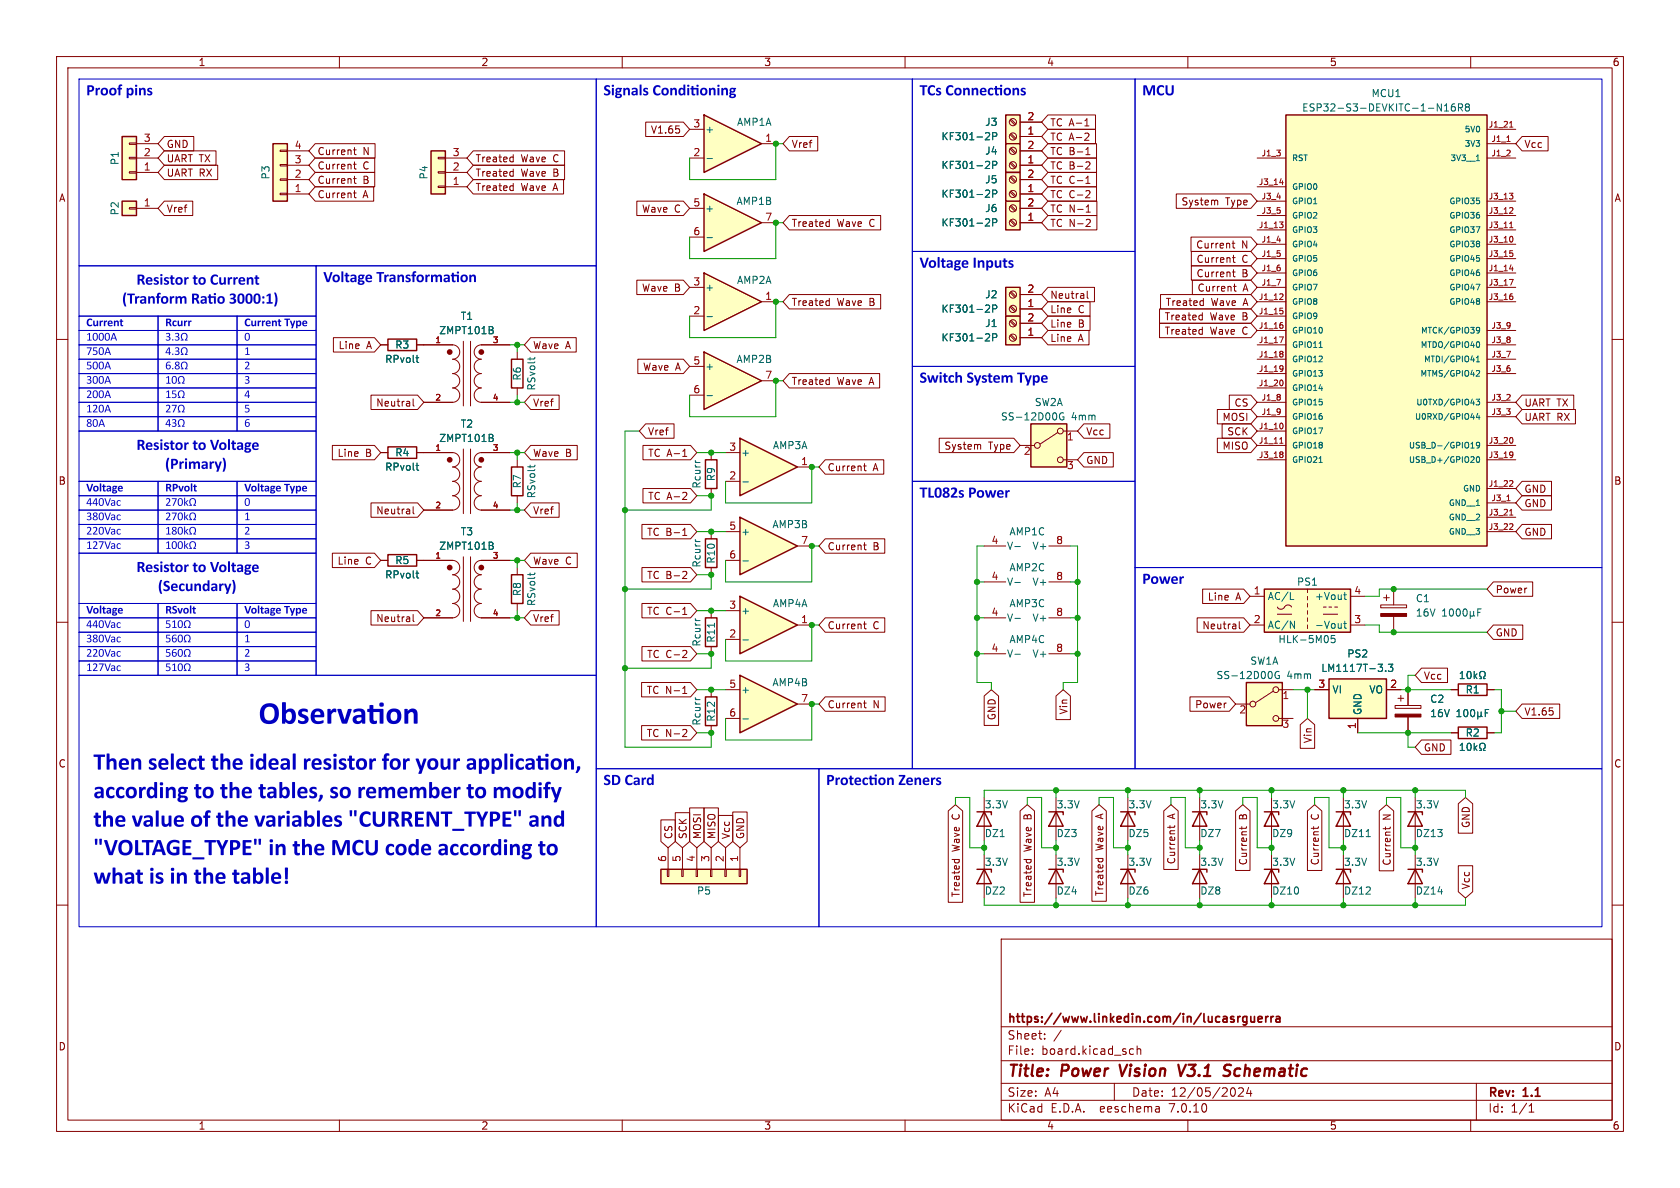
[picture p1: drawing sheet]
<svg xmlns="http://www.w3.org/2000/svg" width="297mm" height="210mm" viewBox="0 0 297 210" stroke-linecap="round" stroke-linejoin="round" font-family="sans-serif">
<defs><g id="words">
<text font-size="5.6" fill="#0000c2" x="45.7" y="128.6">Observation</text>
<g font-size="4.2" fill="#0000c2">
<text x="16.5" y="136.6">Thenselecttheidealresistorforyourapplication,</text>
<text x="16.5" y="141.6">according</text>
<text x="34.3" y="141.6">tothetables,soremembertomodify</text>
<text x="16.5" y="146.6">thevalueofthevariables&quot;CURRENT_TYPE&quot;</text>
<text x="93.4" y="146.6">and</text>
<text x="16.5" y="151.7">&quot;VOLTAGE_TYPE&quot;</text>
<text x="47.4" y="151.7">intheMCUcodeaccording</text>
<text x="95.1" y="151.7">to</text>
<text x="16.5" y="156.7">whatisinthetable!</text>
</g>
<g font-size="2.8" fill="#0000c2">
<text x="15.2" y="17.2">Proofpins</text>
<text x="106.7" y="17.2">SignalsConditioning</text>
<text x="162.6" y="17.2">TCsConnections</text>
<text x="201.9" y="17.2">MCU</text>
<text x="162.6" y="47.7">VoltageInputs</text>
<text x="24.1" y="50.7">ResistortoCurrent</text>
<text x="57.1" y="50.2">VoltageTransformation</text>
<text x="21.6" y="54">(TranformRatio3000:1)</text>
<text x="162.6" y="68">SwitchSystemType</text>
<text x="24.1" y="79.9">ResistortoVoltage</text>
<text x="29.2" y="83.2">(Primary)</text>
<text x="162.6" y="88.3">TL082sPower</text>
<text x="24.1" y="101.5">ResistortoVoltage</text>
<text x="27.9" y="104.8">(Secundary)</text>
<text x="201.9" y="103.6">Power</text>
<text x="106.7" y="139.1">SDCard</text>
<text x="146" y="139.1">ProtectionZeners</text>
</g>
<g font-size="2.8" fill="#840000">
<text x="178" y="190.9">Title:</text>
<text x="187.7" y="190.9">Power</text>
<text x="198.8" y="190.9">Vision</text>
<text x="210" y="190.9">V3.1</text>
<text x="218.8" y="190.9">Schematic</text>
</g>
<g font-size="2.1" fill="#0000c2">
<text x="15.2" y="57.9">Current</text>
<text x="29.2" y="57.9">Rcurr</text>
<text x="43.2" y="57.9">CurrentType</text>
<text x="15.2" y="65.5">500A</text>
<text x="15.2" y="63">750A</text>
<text x="15.2" y="60.5">1000A</text>
<text x="43.2" y="65.5">2</text>
<text x="43.2" y="60.5">0</text>
<text x="43.2" y="63">1</text>
<text x="15.2" y="70.6">200A</text>
<text x="15.2" y="68.1">300A</text>
<text x="43.2" y="68.1">3</text>
<text x="43.2" y="70.6">4</text>
<text x="15.2" y="75.7">80A</text>
<text x="15.2" y="73.2">120A</text>
<text x="43.2" y="73.2">5</text>
<text x="43.2" y="75.7">6</text>
<text x="15.2" y="87.1">Voltage</text>
<text x="15.2" y="89.7">440Vac</text>
<text x="29.2" y="87.1">RPvolt</text>
<text x="43.2" y="87.1">VoltageType</text>
<text x="43.2" y="89.7">0</text>
<text x="15.2" y="94.7">220Vac</text>
<text x="15.2" y="92.2">380Vac</text>
<text x="43.2" y="92.2">1</text>
<text x="43.2" y="94.7">2</text>
<text x="15.2" y="97.3">127Vac</text>
<text x="43.2" y="97.3">3</text>
<text x="15.2" y="113.8">380Vac</text>
<text x="15.2" y="111.3">440Vac</text>
<text x="15.2" y="108.7">Voltage</text>
<text x="29.2" y="108.7">RSvolt</text>
<text x="43.2" y="108.7">VoltageType</text>
<text x="43.2" y="113.8">1</text>
<text x="43.2" y="111.3">0</text>
<text x="15.2" y="118.9">127Vac</text>
<text x="15.2" y="116.3">220Vac</text>
<text x="43.2" y="118.9">3</text>
<text x="43.2" y="116.3">2</text>
</g>
<g font-size="2.1" fill="#840000">
<text x="178" y="184">Sheet:</text>
<text x="178" y="181.2">https://www.linkedin.com/in/lucasrguerra</text>
<text x="178" y="186.7">File:</text>
<text x="184.1" y="186.7">board.kicad_sch</text>
<text x="178" y="196.9">KiCad</text>
<text x="178" y="194.1">Size:</text>
<text x="184.7" y="194.1">A4</text>
<text x="185.7" y="196.9">E.D.A.</text>
<text x="194.6" y="196.9">eeschema</text>
<text x="200" y="194.1">Date:</text>
<text x="207" y="196.9">7.0.10</text>
<text x="207" y="194.1">12/05/2024</text>
<text x="263" y="194.3">Rev:</text>
<text x="263" y="196.9">Id:</text>
<text x="267.1" y="196.9">1/1</text>
<text x="269.4" y="194.3">1.1</text>
</g>
<g font-size="1.8" fill="#840000">
<text x="35" y="11.9">1</text>
<text x="85" y="11.9">2</text>
<text x="135" y="11.9">3</text>
<text x="185" y="11.9">4</text>
<text x="235" y="11.9">5</text>
<text x="285" y="11.9">6</text>
<text x="115" y="23.8">V1.65</text>
<text x="185.6" y="22.5">TC A-1</text>
<text x="29.4" y="28.9">UART TX</text>
<text x="29.4" y="26.4">GND</text>
<text x="56" y="27.6">Current</text>
<text x="64.2" y="27.6">N</text>
<text x="84" y="28.9">Treated</text>
<text x="92.1" y="28.9">Wave</text>
<text x="97.9" y="28.9">C</text>
<text x="139.9" y="26.4">Vref</text>
<text x="185.6" y="25.1">TC A-2</text>
<text x="185.6" y="27.6">TC B-1</text>
<text x="269.4" y="26.4">Vcc</text>
<text x="10.3" y="35.9">A</text>
<text x="29.4" y="31.4">UART RX</text>
<text x="56" y="32.7">Current</text>
<text x="56" y="30.2">Current</text>
<text x="56" y="35.2">Current</text>
<text x="64.2" y="32.7">B</text>
<text x="64.2" y="30.2">C</text>
<text x="64.2" y="35.2">A</text>
<text x="84" y="34">Treated</text>
<text x="84" y="31.4">Treated</text>
<text x="92.1" y="34">Wave</text>
<text x="92.1" y="31.4">Wave</text>
<text x="97.9" y="34">A</text>
<text x="97.9" y="31.4">B</text>
<text x="185.6" y="30.2">TC B-2</text>
<text x="185.6" y="32.7">TC C-1</text>
<text x="185.6" y="35.2">TC C-2</text>
<text x="285.3" y="35.9">A</text>
<text x="29.4" y="37.8">Vref</text>
<text x="113.4" y="37.8">Wave</text>
<text x="119.2" y="37.8">C</text>
<text x="139.9" y="40.3">Treated</text>
<text x="148" y="40.3">Wave</text>
<text x="153.8" y="40.3">C</text>
<text x="185.6" y="40.3">TC N-2</text>
<text x="185.6" y="37.8">TC N-1</text>
<text x="208.8" y="36.5">System</text>
<text x="216.6" y="36.5">Type</text>
<text x="211.4" y="44.1">Current</text>
<text x="211.4" y="46.7">Current</text>
<text x="219.5" y="44.1">N</text>
<text x="219.6" y="46.7">C</text>
<text x="113.4" y="51.8">Wave</text>
<text x="119.2" y="51.8">B</text>
<text x="185.6" y="53">Neutral</text>
<text x="211.4" y="49.2">Current</text>
<text x="211.6" y="51.8">Current</text>
<text x="219.6" y="49.2">B</text>
<text x="219.7" y="51.8">A</text>
<text x="139.9" y="54.3">Treated</text>
<text x="148" y="54.3">Wave</text>
<text x="153.8" y="54.3">B</text>
<text x="185.6" y="58.1">Line</text>
<text x="185.6" y="55.6">Line</text>
<text x="190.6" y="58.1">B</text>
<text x="190.6" y="55.6">C</text>
<text x="205.8" y="59.4">Treated</text>
<text x="205.8" y="56.8">Treated</text>
<text x="206" y="54.3">Treated</text>
<text x="213.9" y="59.4">Wave</text>
<text x="213.9" y="56.8">Wave</text>
<text x="214.1" y="54.3">Wave</text>
<text x="219.8" y="59.4">C</text>
<text x="219.8" y="56.8">B</text>
<text x="219.9" y="54.3">A</text>
<text x="59.8" y="61.9">Line</text>
<text x="64.8" y="61.9">A</text>
<text x="94.1" y="61.9">Wave</text>
<text x="100" y="61.9">A</text>
<text x="113.6" y="65.7">Wave</text>
<text x="119.4" y="65.7">A</text>
<text x="185.6" y="60.6">Line</text>
<text x="190.6" y="60.6">A</text>
<text x="139.9" y="68.3">Treated</text>
<text x="148" y="68.3">Wave</text>
<text x="153.8" y="68.3">A</text>
<text x="66.4" y="72.1">Neutral</text>
<text x="94.1" y="72.1">Vref</text>
<text x="114.5" y="77.2">Vref</text>
<text x="191.9" y="77.2">Vcc</text>
<text x="216" y="74.6">MOSI</text>
<text x="216.9" y="77.2">SCK</text>
<text x="218.1" y="72.1">CS</text>
<text x="269.4" y="72.1">UART TX</text>
<text x="269.4" y="74.6">UART RX</text>
<text x="59.6" y="81">Line</text>
<text x="64.6" y="81">B</text>
<text x="94.1" y="81">Wave</text>
<text x="100" y="81">B</text>
<text x="114.5" y="81">TC A-1</text>
<text x="146.2" y="83.5">Current</text>
<text x="154.3" y="83.5">A</text>
<text x="166.9" y="79.7">System</text>
<text x="174.7" y="79.7">Type</text>
<text x="191.9" y="82.2">GND</text>
<text x="216" y="79.7">MISO</text>
<text x="10.3" y="85.9">B</text>
<text x="114.5" y="88.6">TC A-2</text>
<text x="269.4" y="89.9">GND</text>
<text x="269.4" y="87.3">GND</text>
<text x="285.3" y="85.9">B</text>
<text x="66.4" y="91.1">Neutral</text>
<text x="94.1" y="91.1">Vref</text>
<text x="114.3" y="94.9">TC B-1</text>
<text x="269.4" y="94.9">GND</text>
<text x="59.6" y="100">Line</text>
<text x="64.6" y="100">C</text>
<text x="94.1" y="100">Wave</text>
<text x="100" y="100">C</text>
<text x="146.2" y="97.5">Current</text>
<text x="154.3" y="97.5">B</text>
<text x="114.3" y="102.6">TC B-2</text>
<text x="213.4" y="106.4">Line</text>
<text x="218.5" y="106.4">A</text>
<text x="264.3" y="105.1">Power</text>
<text x="66.4" y="110.2">Neutral</text>
<text x="94.1" y="110.2">Vref</text>
<text x="114.3" y="108.9">TC C-1</text>
<text x="146.2" y="111.4">Current</text>
<text x="154.3" y="111.4">C</text>
<text x="212.5" y="111.4">Neutral</text>
<text x="264.3" y="112.7">GND</text>
<text x="114.3" y="116.5">TC C-2</text>
<text x="114.2" y="122.9">TC N-1</text>
<text x="146.2" y="125.4">Current</text>
<text x="154.3" y="125.4">N</text>
<text x="211.2" y="125.4">Power</text>
<text x="251.6" y="120.3">Vcc</text>
<text x="114.2" y="130.5">TC N-2</text>
<text x="176.2" y="127.4" transform="rotate(-90 176.2 127.4)">GND</text>
<text x="188.9" y="126.4" transform="rotate(-90 188.9 126.4)">Vin</text>
<text x="232.1" y="131.5" transform="rotate(-90 232.1 131.5)">Vin</text>
<text x="269.4" y="126.7">V1.65</text>
<text x="10.3" y="135.9">C</text>
<text x="251.6" y="133">GND</text>
<text x="285.3" y="135.9">C</text>
<text x="119.1" y="148.4" transform="rotate(-90 119.1 148.4)">CS</text>
<text x="121.6" y="148.4" transform="rotate(-90 121.6 148.4)">SCK</text>
<text x="124.1" y="148.4" transform="rotate(-90 124.1 148.4)">MOSI</text>
<text x="126.7" y="148.4" transform="rotate(-90 126.7 148.4)">MISO</text>
<text x="129.2" y="148.4" transform="rotate(-90 129.2 148.4)">Vcc</text>
<text x="131.8" y="148.4" transform="rotate(-90 131.8 148.4)">GND</text>
<text x="169.9" y="144.7" transform="rotate(-90 169.9 144.7)">C</text>
<text x="182.6" y="144.7" transform="rotate(-90 182.6 144.7)">B</text>
<text x="195.3" y="144.6" transform="rotate(-90 195.3 144.6)">A</text>
<text x="208" y="144.8" transform="rotate(-90 208 144.8)">A</text>
<text x="220.7" y="144.9" transform="rotate(-90 220.7 144.9)">B</text>
<text x="233.4" y="144.9" transform="rotate(-90 233.4 144.9)">C</text>
<text x="246.1" y="145" transform="rotate(-90 246.1 145)">N</text>
<text x="260" y="146.5" transform="rotate(-90 260 146.5)">GND</text>
<text x="169.9" y="150.6" transform="rotate(-90 169.9 150.6)">Wave</text>
<text x="182.6" y="150.6" transform="rotate(-90 182.6 150.6)">Wave</text>
<text x="195.3" y="150.4" transform="rotate(-90 195.3 150.4)">Wave</text>
<text x="208" y="152.9" transform="rotate(-90 208 152.9)">Current</text>
<text x="220.7" y="153.1" transform="rotate(-90 220.7 153.1)">Current</text>
<text x="233.4" y="153.1" transform="rotate(-90 233.4 153.1)">Current</text>
<text x="246.1" y="153.1" transform="rotate(-90 246.1 153.1)">Current</text>
<text x="169.9" y="158.7" transform="rotate(-90 169.9 158.7)">Treated</text>
<text x="182.6" y="158.7" transform="rotate(-90 182.6 158.7)">Treated</text>
<text x="195.3" y="158.5" transform="rotate(-90 195.3 158.5)">Treated</text>
<text x="260" y="157.3" transform="rotate(-90 260 157.3)">Vcc</text>
<text x="10.3" y="185.9">D</text>
<text x="285.3" y="185.9">D</text>
<text x="35" y="199.9">1</text>
<text x="85" y="199.9">2</text>
<text x="135" y="199.9">3</text>
<text x="185" y="199.9">4</text>
<text x="235" y="199.9">5</text>
<text x="285" y="199.9">6</text>
</g>
<g font-size="1.8" fill="#006464">
<text x="242.4" y="17.4">MCU1</text>
<text x="124.6" y="23.7">+</text>
<text x="130.2" y="22.5">AMP1A</text>
<text x="174.1" y="22.5">J3</text>
<text x="230.1" y="19.9">ESP32-S3-DEVKITC-1-N16R8</text>
<text x="21.2" y="29.3" transform="rotate(-90 21.2 29.3)">P1</text>
<text x="166.3" y="25">KF301-2P</text>
<text x="174.1" y="27.5">J4</text>
<text x="47.9" y="31.8" transform="rotate(-90 47.9 31.8)">P3</text>
<text x="75.8" y="31.8" transform="rotate(-90 75.8 31.8)">P4</text>
<text x="166.3" y="30.1">KF301-2P</text>
<text x="166.3" y="35.2">KF301-2P</text>
<text x="174.1" y="32.6">J5</text>
<text x="21.2" y="38.2" transform="rotate(-90 21.2 38.2)">P2</text>
<text x="124.6" y="37.7">+</text>
<text x="130.1" y="36.4">AMP1B</text>
<text x="166.3" y="40.2">KF301-2P</text>
<text x="174.1" y="37.7">J6</text>
<text x="124.6" y="51.7">+</text>
<text x="130.2" y="50.4">AMP2A</text>
<text x="174.1" y="52.9">J2</text>
<text x="77.6" y="59.3">ZMPT101B</text>
<text x="81.4" y="56.7">T1</text>
<text x="166.3" y="55.5">KF301-2P</text>
<text x="174.1" y="58">J1</text>
<text x="68" y="64.4">RPvolt</text>
<text x="69.8" y="61.8">R3</text>
<text x="124.6" y="65.6">+</text>
<text x="130.1" y="64.4">AMP2B</text>
<text x="166.3" y="60.6">KF301-2P</text>
<text x="92.3" y="67.4" transform="rotate(-90 92.3 67.4)">R6</text>
<text x="94.8" y="69.1" transform="rotate(-90 94.8 69.1)">RSvolt</text>
<text x="182.8" y="72">SW2A</text>
<text x="81.4" y="75.8">T2</text>
<text x="176.9" y="74.5">SS-12D00G</text>
<text x="189.4" y="74.5">4mm</text>
<text x="68" y="83.4">RPvolt</text>
<text x="69.8" y="80.9">R4</text>
<text x="77.6" y="78.3">ZMPT101B</text>
<text x="130.9" y="80.9">+</text>
<text x="136.5" y="79.6">AMP3A</text>
<text x="92.3" y="86.4" transform="rotate(-90 92.3 86.4)">R7</text>
<text x="94.8" y="88.2" transform="rotate(-90 94.8 88.2)">RSvolt</text>
<text x="124.1" y="86.5" transform="rotate(-90 124.1 86.5)">Rcurr</text>
<text x="126.6" y="85.2" transform="rotate(-90 126.6 85.2)">R9</text>
<text x="81.4" y="94.8">T3</text>
<text x="130.9" y="94.8">+</text>
<text x="136.5" y="93.6">AMP3B</text>
<text x="178.4" y="94.8">AMP1C</text>
<text x="69.8" y="99.9">R5</text>
<text x="77.6" y="97.4">ZMPT101B</text>
<text x="124.1" y="100.4" transform="rotate(-90 124.1 100.4)">Rcurr</text>
<text x="126.6" y="99.7" transform="rotate(-90 126.6 99.7)">R10</text>
<text x="177.9" y="97.4">V-</text>
<text x="178.4" y="101.2">AMP2C</text>
<text x="182.4" y="97.4">V+</text>
<text x="68" y="102.5">RPvolt</text>
<text x="92.3" y="105.5" transform="rotate(-90 92.3 105.5)">R8</text>
<text x="94.8" y="107.2" transform="rotate(-90 94.8 107.2)">RSvolt</text>
<text x="136.5" y="107.5">AMP4A</text>
<text x="177.9" y="103.7">V-</text>
<text x="178.4" y="107.5">AMP3C</text>
<text x="182.4" y="103.7">V+</text>
<text x="224" y="106.3">AC/L</text>
<text x="229.2" y="103.7">PS1</text>
<text x="232.4" y="106.3">+Vout</text>
<text x="250.2" y="106.7">C1</text>
<text x="126.6" y="113.7" transform="rotate(-90 126.6 113.7)">R11</text>
<text x="130.9" y="108.8">+</text>
<text x="177.9" y="110.1">V-</text>
<text x="178.4" y="113.9">AMP4C</text>
<text x="182.4" y="110.1">V+</text>
<text x="224" y="111.4">AC/N</text>
<text x="225.9" y="113.9">HLK-5M05</text>
<text x="232.4" y="111.4">-Vout</text>
<text x="250.2" y="109.2">16V</text>
<text x="124.1" y="114.4" transform="rotate(-90 124.1 114.4)">Rcurr</text>
<text x="177.9" y="116.4">V-</text>
<text x="182.4" y="116.4">V+</text>
<text x="220.9" y="117.7">SW1A</text>
<text x="233.5" y="119">LM1117T-3.3</text>
<text x="238.1" y="116.4">PS2</text>
<text x="130.9" y="122.8">+</text>
<text x="136.5" y="121.5">AMP4B</text>
<text x="215" y="120.2">SS-12D00G</text>
<text x="227.5" y="120.2">4mm</text>
<text x="235.5" y="122.8">VI</text>
<text x="242" y="122.8">VO</text>
<text x="252.7" y="124.4">C2</text>
<text x="259" y="122.8">R1</text>
<text x="124.1" y="128.4" transform="rotate(-90 124.1 128.4)">Rcurr</text>
<text x="126.6" y="127.7" transform="rotate(-90 126.6 127.7)">R12</text>
<text x="240.9" y="126.5" transform="rotate(-90 240.9 126.5)">GND</text>
<text x="252.7" y="127">16V</text>
<text x="259" y="130.4">R2</text>
<text x="174" y="143.1">3.3V</text>
<text x="186.7" y="143.1">3.3V</text>
<text x="199.4" y="143.1">3.3V</text>
<text x="212.1" y="143.1">3.3V</text>
<text x="224.8" y="143.1">3.3V</text>
<text x="237.5" y="143.1">3.3V</text>
<text x="250.2" y="143.1">3.3V</text>
<text x="174" y="148.2">DZ1</text>
<text x="186.7" y="148.2">DZ3</text>
<text x="199.4" y="148.2">DZ5</text>
<text x="212.1" y="148.2">DZ7</text>
<text x="224.8" y="148.2">DZ9</text>
<text x="237.5" y="148.2">DZ11</text>
<text x="250.2" y="148.2">DZ13</text>
<text x="174" y="153.3">3.3V</text>
<text x="186.7" y="153.3">3.3V</text>
<text x="199.4" y="153.3">3.3V</text>
<text x="212.1" y="153.3">3.3V</text>
<text x="224.8" y="153.3">3.3V</text>
<text x="237.5" y="153.3">3.3V</text>
<text x="250.2" y="153.3">3.3V</text>
<text x="123.1" y="158.3">P5</text>
<text x="174" y="158.3">DZ2</text>
<text x="186.7" y="158.3">DZ4</text>
<text x="199.4" y="158.3">DZ6</text>
<text x="212.1" y="158.3">DZ8</text>
<text x="224.8" y="158.3">DZ10</text>
<text x="237.5" y="158.3">DZ12</text>
<text x="250.2" y="158.3">DZ14</text>
</g>
<g font-size="1.8" fill="#a90000">
<text x="122.5" y="22.6">3</text>
<text x="181.5" y="23.9">1</text>
<text x="181.5" y="21.3">2</text>
<text x="25.3" y="27.7">2</text>
<text x="25.3" y="25.1">3</text>
<text x="52" y="29">3</text>
<text x="52" y="26.4">4</text>
<text x="79.9" y="27.7">3</text>
<text x="122.5" y="27.7">2</text>
<text x="135.2" y="25.1">1</text>
<text x="181.5" y="29">1</text>
<text x="181.5" y="26.4">2</text>
<text x="25.3" y="30.2">1</text>
<text x="52" y="34">1</text>
<text x="52" y="31.5">2</text>
<text x="79.9" y="32.8">1</text>
<text x="79.9" y="30.2">2</text>
<text x="181.5" y="34">1</text>
<text x="181.5" y="31.5">2</text>
<text x="25.3" y="36.6">1</text>
<text x="122.5" y="36.6">5</text>
<text x="122.5" y="41.7">6</text>
<text x="135.2" y="39.1">7</text>
<text x="181.5" y="39.1">1</text>
<text x="181.5" y="36.6">2</text>
<text x="122.5" y="50.5">3</text>
<text x="135.2" y="53.1">1</text>
<text x="181.5" y="51.8">2</text>
<text x="122.5" y="55.6">2</text>
<text x="181.5" y="54.4">1</text>
<text x="181.5" y="59.4">1</text>
<text x="181.5" y="56.9">2</text>
<text x="122.5" y="64.5">5</text>
<text x="122.5" y="69.6">6</text>
<text x="135.2" y="67.1">7</text>
<text x="128.8" y="79.8">3</text>
<text x="141.5" y="82.3">1</text>
<text x="180.9" y="80.7">2</text>
<text x="188.5" y="78.2">1</text>
<text x="188.5" y="83.3">3</text>
<text x="128.8" y="84.8">2</text>
<text x="128.8" y="93.7">5</text>
<text x="128.8" y="98.8">6</text>
<text x="141.5" y="96.3">7</text>
<text x="175.2" y="96.3">4</text>
<text x="186.6" y="96.3">8</text>
<text x="128.8" y="107.7">3</text>
<text x="175.2" y="102.6">4</text>
<text x="186.6" y="102.6">8</text>
<text x="221.5" y="105.2">1</text>
<text x="239.3" y="105.2">4</text>
<text x="128.8" y="112.8">2</text>
<text x="141.5" y="110.2">1</text>
<text x="175.2" y="109">4</text>
<text x="186.6" y="109">8</text>
<text x="221.5" y="110.2">2</text>
<text x="239.3" y="110.2">3</text>
<text x="175.2" y="115.3">4</text>
<text x="186.6" y="115.3">8</text>
<text x="128.8" y="121.7">5</text>
<text x="141.5" y="124.2">7</text>
<text x="226.6" y="123.9">1</text>
<text x="233" y="121.7">3</text>
<text x="245.7" y="121.7">2</text>
<text x="128.8" y="126.7">6</text>
<text x="219" y="126.4">2</text>
<text x="226.6" y="129">3</text>
<text x="239.8" y="129" transform="rotate(-90 239.8 129)">1</text>
<text x="117.9" y="152.5" transform="rotate(-90 117.9 152.5)">6</text>
<text x="120.4" y="152.5" transform="rotate(-90 120.4 152.5)">5</text>
<text x="122.9" y="152.5" transform="rotate(-90 122.9 152.5)">4</text>
<text x="125.5" y="152.5" transform="rotate(-90 125.5 152.5)">3</text>
<text x="128" y="152.5" transform="rotate(-90 128 152.5)">2</text>
<text x="130.6" y="152.5" transform="rotate(-90 130.6 152.5)">1</text>
</g>
<g font-size="1.4" fill="#006464">
<text x="258.8" y="23.6">5V0</text>
<text x="228.3" y="28.7">RST</text>
<text x="256.3" y="28.7">3V3__1</text>
<text x="258.8" y="26.1">3V3</text>
<text x="228.3" y="33.8">GPIO0</text>
<text x="228.3" y="41.4">GPIO3</text>
<text x="228.3" y="36.3">GPIO1</text>
<text x="228.3" y="38.8">GPIO2</text>
<text x="256.1" y="41.4">GPIO37</text>
<text x="256.1" y="38.8">GPIO36</text>
<text x="256.1" y="36.3">GPIO35</text>
<text x="228.3" y="43.9">GPIO4</text>
<text x="228.3" y="46.5">GPIO5</text>
<text x="256.1" y="43.9">GPIO38</text>
<text x="256.1" y="46.5">GPIO45</text>
<text x="228.3" y="49">GPIO6</text>
<text x="228.3" y="51.5">GPIO7</text>
<text x="256.1" y="49">GPIO46</text>
<text x="256.1" y="51.5">GPIO47</text>
<text x="228.3" y="54.1">GPIO8</text>
<text x="228.3" y="56.6">GPIO9</text>
<text x="228.3" y="59.2">GPIO10</text>
<text x="251.1" y="59.2">MTCK/GPIO39</text>
<text x="256.1" y="54.1">GPIO48</text>
<text x="228.3" y="61.7">GPIO11</text>
<text x="228.3" y="64.2">GPIO12</text>
<text x="251" y="61.7">MTDO/GPIO40</text>
<text x="251.6" y="64.2">MTDI/GPIO41</text>
<text x="228.3" y="66.8">GPIO13</text>
<text x="228.3" y="69.3">GPIO14</text>
<text x="228.3" y="71.9">GPIO15</text>
<text x="250.3" y="71.9">U0TXD/GPIO43</text>
<text x="251" y="66.8">MTMS/GPIO42</text>
<text x="228.3" y="76.9">GPIO17</text>
<text x="228.3" y="74.4">GPIO16</text>
<text x="250" y="74.4">U0RXD/GPIO44</text>
<text x="228.3" y="79.5">GPIO18</text>
<text x="228.3" y="82">GPIO21</text>
<text x="248.9" y="82">USB_D+/GPIO20</text>
<text x="248.9" y="79.5">USB_D-/GPIO19</text>
<text x="256" y="89.6">GND__1</text>
<text x="258.5" y="87.1">GND</text>
<text x="256" y="92.2">GND__2</text>
<text x="256" y="94.7">GND__3</text>
</g>
<g font-size="1.4" fill="#a90000">
<text x="263.1" y="22.6">J1_21</text>
<text x="222.9" y="27.7">J1_3</text>
<text x="263.6" y="25.1">J1_1</text>
<text x="263.6" y="27.7">J1_2</text>
<text x="222.4" y="32.8">J3_14</text>
<text x="222.9" y="35.3">J3_4</text>
<text x="263.1" y="35.3">J3_13</text>
<text x="222.4" y="40.4">J1_13</text>
<text x="222.9" y="37.8">J3_5</text>
<text x="263.1" y="40.4">J3_11</text>
<text x="263.1" y="37.8">J3_12</text>
<text x="222.9" y="42.9">J1_4</text>
<text x="222.9" y="45.5">J1_5</text>
<text x="263.1" y="42.9">J3_10</text>
<text x="263.1" y="45.5">J3_15</text>
<text x="222.4" y="53.1">J1_12</text>
<text x="222.9" y="48">J1_6</text>
<text x="222.9" y="50.5">J1_7</text>
<text x="263.1" y="48">J1_14</text>
<text x="263.1" y="53.1">J3_16</text>
<text x="263.1" y="50.5">J3_17</text>
<text x="222.4" y="55.6">J1_15</text>
<text x="222.4" y="58.2">J1_16</text>
<text x="263.6" y="58.2">J3_9</text>
<text x="76.9" y="60.7">1</text>
<text x="87" y="60.7">3</text>
<text x="222.4" y="60.7">J1_17</text>
<text x="222.4" y="63.2">J1_18</text>
<text x="222.4" y="65.8">J1_19</text>
<text x="263.6" y="65.8">J3_6</text>
<text x="263.6" y="63.2">J3_7</text>
<text x="263.6" y="60.7">J3_8</text>
<text x="76.9" y="70.9">2</text>
<text x="87" y="70.9">4</text>
<text x="222.4" y="68.3">J1_20</text>
<text x="222.9" y="70.9">J1_8</text>
<text x="263.6" y="70.9">J3_2</text>
<text x="222.4" y="75.9">J1_10</text>
<text x="222.9" y="73.4">J1_9</text>
<text x="263.6" y="73.4">J3_3</text>
<text x="76.9" y="79.8">1</text>
<text x="87" y="79.8">3</text>
<text x="222.4" y="78.5">J1_11</text>
<text x="222.4" y="81">J3_18</text>
<text x="263.1" y="81">J3_19</text>
<text x="263.1" y="78.5">J3_20</text>
<text x="76.9" y="89.9">2</text>
<text x="87" y="89.9">4</text>
<text x="263.1" y="86.1">J1_22</text>
<text x="263.6" y="88.6">J3_1</text>
<text x="263.1" y="91.2">J3_21</text>
<text x="263.1" y="93.7">J3_22</text>
<text x="76.9" y="98.8">1</text>
<text x="87" y="98.8">3</text>
<text x="76.9" y="109">2</text>
<text x="87" y="109">4</text>
</g>
</g></defs>
<g fill="none" stroke="#840000" stroke-width=".18">
<path d="M10 10h277v190h-277zM12 12h273v186h-273zM60 10v2M110 10v2M160 10v2M210 10v2M260 10v2M22.9 25.3h1.2v.2h-1.2zM22.9 27.8h1.2v.3h-1.2zM22.9 30.4h1.2v.2h-1.2zM22.9 36.7h1.2v.3h-1.2zM24.1 36.8h3.8"/>
<path d="M24.1 30.5h3.8M24.1 27.9h3.8M24.1 25.4h3.8M178.6 36.5l.8 .8M178.6 39l.8 .9M178.7 36.3l.9 .9M178.7 38.9l.9 .8M180.3 39.4h3.8M180.3 36.8h3.8M10 60h2M285 60h2M10 110h2"/>
<path d="M285 110h2M10 160h2M199.4 151.1v7.7M285 160h2M177 166h108v32h-108zM60 198v2M110 198v2M160 198v2M177 194.5h108M177 191.5h108M177 187.5h108M177 181.5h108"/>
<path d="M182.5 186.3v.1M182.5 185.5v.1M184.7 183.6v.1M184.7 182.8v.1M187.6 182.1l-1.3 2M197 191.5v3M199.8 186.3h.6M199.8 185.5h.6M201 185.5l.2-.1 .4 .1 .1 .9M201 184.9v1.5M204.9 195.7l.1 .9M205 196.5l-.2 .1"/>
<path d="M205 196h-.2M210 198v2M218 192.3a.94 .94 0 0 1 0 1.5M219 192.4l.5-.1 .2 .1 .1 .3-.9 1.1h.9M220.7 192.2l-.3 1.1h.9M221.1 192.8v1M260 198v2M261 191.5v6.5M270.3 196.6h.9M270.3 195.5l.4-.4v1.5"/>
<circle cx="179.1" cy="36.8" r=".63"/>
<circle cx="179.1" cy="39.4" r=".63"/>
</g>
<path d="M197.9 188.2l.4 2M208.3 188.2l.4 2 .9-2M216.6 189.1l.5 .2a.49 .49 0 0 1 .4 .5 .49 .49 0 0 1-.5 .4h-.5M217.6 188.3a.85 .85 0 0 0-1 .1" fill="none" stroke="#840000" stroke-width=".4"/>
<path d="M220.4 179.7v1.2l-.3 .3-.3-.1M220.4 179.8l-.4-.1-.3 .3v.4l.1 .2h.6M221.1 179.7l.1 .9 .4 .1 .2-.2M221.8 179.7v1M223.8 179.7v1M224.2 179.7l-.3 .1-.1 .2M224.7 179.7v1M225.1 179.7l-.3 .1-.1 .2M225.6 179.8h.6l.1 .9M222.4 180.2l.7-.2v-.2l-.5-.1-.2 .2 .1 .7h.6M226.3 180l-.5 .1a.29 .29 0 0 0-.3 .3 .29 .29 0 0 0 .3 .3l.5-.1" fill="none" stroke="#840000" stroke-width=".3"/>
<g fill="#ffffc2" stroke="#ffffc2" stroke-width=".18">
<path d="M177.8 35.6h2.5v5h-2.5z"/>
<path d="M21.6 24.1h2.5v7.7h-2.5z"/>
<path d="M21.6 35.6h2.5v2.5h-2.5z"/>
</g>
<path d="M21.6 24.1h2.5v7.7h-2.5zM21.6 35.6h2.5v2.5h-2.5zM177.8 35.6h2.5v5h-2.5zM198.1 153.7h2.6v.5M199.4 153.7l1.3 2.5h-2.6z" fill="none" stroke="#840000" stroke-width=".25"/>
<path d="M174.7 38.7l.3 .2-.1 .3-.7 .7h.8M175.5 39.3h.6l.1-.2v-.3l-.7-.1v1.2" fill="none" stroke="#006464" stroke-width=".18"/>
<path d="M124.5 20.3l10.1 5.1-10.1 5.1z" fill="#ffffc2"/>
<path d="M124.5 20.3l10.1 5.1-10.1 5.1z" fill="none" stroke="#840000" stroke-width=".25"/>
<path d="M121.9 27.9h2.6M121.9 22.9h2.6M134.6 25.4h2.6M74.9 61h5.1a1.27 1.27 0 0 1 1.3 1.2 1.27 1.27 0 0 1-1.3 1.3 1.27 1.27 0 0 1 1.3 1.3 1.27 1.27 0 0 1-1.3 1.2 1.27 1.27 0 0 1 1.3 1.3 1.27 1.27 0 0 1-1.3 1.3 1.27 1.27 0 0 1 1.3 1.3 1.27 1.27 0 0 1-1.3 1.2h-5.1M81.9 60.3v11.5M83.2 60.3v11.5M90.2 61h-5.1a1.27 1.27 0 0 0-1.3 1.2 1.27 1.27 0 0 0 1.3 1.3 1.27 1.27 0 0 0-1.3 1.3 1.27 1.27 0 0 0 1.3 1.2 1.27 1.27 0 0 0-1.3 1.3 1.27 1.27 0 0 0 1.3 1.3 1.27 1.27 0 0 0-1.3 1.3 1.27 1.27 0 0 0 1.3 1.2h5.1" fill="none" stroke="#840000" stroke-width=".18"/>
<path d="M125 28h1M86.9 58.3l.3 .3-.1 .3-.1 .1M87 57.8l.1 .2-.1 .3" fill="none" stroke="#006464" stroke-width=".18"/>
<g fill="none" stroke="#840000" stroke-width=".51">
<circle cx="79.5" cy="62.2" r=".25"/>
<circle cx="85.1" cy="62.2" r=".25"/>
</g>
<path d="M130.8 105.4l10.2 5.1-10.2 5.1z" fill="#ffffc2"/>
<path d="M130.8 105.4l10.2 5.1-10.2 5.1z" fill="none" stroke="#840000" stroke-width=".25"/>
<path d="M128.3 113h2.5M128.3 108h2.5M141 110.5h2.5" fill="none" stroke="#840000" stroke-width=".18"/>
<path d="M131.3 113.1h1" fill="none" stroke="#006464" stroke-width=".18"/>
<path d="M130.8 119.4l10.2 5.1-10.2 5z" fill="#ffffc2"/>
<g fill="none" stroke="#840000" stroke-width=".25">
<path d="M177.8 20.3h2.5v5.1h-2.5zM177.8 50.8h2.5v5.1h-2.5zM130.8 119.4l10.2 5.1-10.2 5zM124.7 123.2h2v5.1h-2zM220.3 120.7h6.4v7.6h-6.4zM234.9 120h10.2v7h-10.2zM257.8 128.5h5.1v2.1h-5.1zM210.8 143.5h2.6v.5M210.8 153.7h2.6v.5M212.1 143.5l1.3 2.6h-2.6zM212.1 153.7l1.3 2.5h-2.6zM236.2 143.5h2.6v.5"/>
<path d="M237.5 143.5l1.3 2.6h-2.6z"/>
</g>
<g fill="none" stroke="#840000" stroke-width=".18">
<path d="M178.6 21.3l.8 .8M178.6 23.8l.8 .8M178.7 21.1l.9 .8M178.7 23.6l.9 .9M180.3 24.1h3.8M180.3 21.6h3.8M178.6 51.7l.8 .9M178.6 54.3l.8 .8M178.7 51.6l.9 .8M178.7 54.1l.9 .8M180.3 54.6h3.8M180.3 52.1h3.8"/>
<path d="M174 96.5h3.8M185.4 96.5h3.8M174 115.6h3.8M185.4 115.6h3.8M125.7 121.9v1.3M125.7 128.3v1.2M128.3 121.9h2.5M128.3 127h2.5M141 124.5h2.5M218.4 124.5h2.6M225.1 122.2l-3.1 2M226.1 121.9h2.5"/>
<path d="M226.1 127h2.5M232.4 121.9h2.5M240 127v2.5M245.1 121.9h2.5M246.6 124.7h4.6v.5h-4.6zM247.1 123.4h1.1M247.6 122.9v1.1M248.9 121.9v2.8M248.9 126.7v2.8M256.5 129.5h1.3M262.9 129.5h1.3M212.1 141v7.6"/>
<path d="M212.1 151.1v7.7M237.5 141v7.6"/>
<circle cx="179.1" cy="24.1" r=".63"/>
<circle cx="179.1" cy="21.6" r=".63"/>
<circle cx="179.1" cy="54.6" r=".63"/>
<circle cx="179.1" cy="52.1" r=".63"/>
<circle cx="221.5" cy="124.5" r=".51"/>
<circle cx="225.6" cy="121.9" r=".51"/>
<circle cx="225.6" cy="127" r=".51"/>
</g>
<g fill="none" stroke="#006464" stroke-width=".18">
<path d="M174.7 23.4l.3 .3-.1 .3-.7 .7h.8M175.5 24.1l.6-.1 .1-.1v-.3l-.7-.2v1.3M174.7 53.9l.3 .3-.1 .3-.7 .7h.8M175.5 54.6l.6-.1 .1-.2v-.3l-.7-.1v1.3M179.4 96.6h1M179.4 115.7h1M226.1 118.8a.59 .59 0 0 0-.7 .5 .59 .59 0 0 0 .7 .6l.1-.5h-.3M245 118.6v.1M245.4 117.4h.8l-.4 .5 .4 .1v.6l-.2 .1-.6-.1M122.9 123.3v.1M131.3 127.1h1M257.6 126.7h.7"/>
<path d="M257.6 125.8l.3-.4v1.3M258.1 132.7h.8M258.1 131.8l.4-.4v1.3M258.9 125.5l.2-.1a.68 .68 0 0 1 .4 .7 .68 .68 0 0 1-.4 .6l-.2-.1-.1-.4zM259.5 131.5l.2-.1a.68 .68 0 0 1 .4 .6 .68 .68 0 0 1-.4 .7l-.2-.2-.1-.3zM260.1 125.5l.2-.1a.68 .68 0 0 1 .4 .7 .68 .68 0 0 1-.4 .6l-.2-.1-.1-.4zM260.6 131.4v1.3M260.7 132.2l.4 .5M261.1 131.8l-.5 .5M261.2 126.5l.2 .2h.3l.2-.2M261.2 125.8v1.3M261.6 132.7h.3v-.3a.54 .54 0 0 1-.3-.7 .54 .54 0 0 1 .8-.2 .59 .59 0 0 1-.1 .9v.3h.3"/>
<path d="M261.9 126.5l.1 .2M261.9 125.8v.7M262.6 126h.4M263.2 125.4h-.6v1.3M241.5 147.9h.8"/>
</g>
<g fill="#ffffc2" stroke="#ffffc2" stroke-width=".18">
<path d="M177.8 50.8h2.5v5.1h-2.5z"/>
<path d="M234.9 120h10.2v7h-10.2z"/>
<path d="M177.8 20.3h2.5v5.1h-2.5z"/>
<path d="M220.3 120.7h6.4v7.6h-6.4z"/>
</g>
<path d="M246.6 126.2h4.6v.5h-4.6z" fill="#840000" stroke="#840000" stroke-width=".18"/>
<path d="M130.8 77.5l10.2 5.1-10.2 5z" fill="#ffffc2"/>
<path d="M177.8 25.4h2.5v5.1h-2.5zM130.8 77.5l10.2 5.1-10.2 5zM182.2 74.9h6.4v7.7h-6.4zM124.7 109.2h2v5.1h-2zM223.5 104.1h15.3v7.7h-15.3zM257.8 120.9h5.1v2h-5.1z" fill="none" stroke="#840000" stroke-width=".25"/>
<g fill="none" stroke="#840000" stroke-width=".18">
<path d="M178.6 26.3l.8 .9M178.6 28.9l.8 .8M178.7 26.2l.9 .8M178.7 28.7l.9 .8M180.3 29.2h3.8M180.3 26.7h3.8M180.3 78.7h2.6M187 76.5l-3.1 2M188 76.2h2.5M128.3 85.1h2.5M128.3 80h2.5M141 82.6h2.5"/>
<path d="M188 81.3h2.5M125.7 108v1.2M125.7 114.3v1.3M174 109.2h3.8M185.4 109.2h3.8M221 105.4h2.5M221 110.5h2.5M225.8 107.3a.78 .78 0 0 0 .8 .4 .78 .78 0 0 0 .6-.6 .73 .73 0 0 1 1.1 .2M225.8 108.6h2.5M231.1 104.1v.7M231.1 105.4v.6M231.1 106.7v.6"/>
<path d="M231.1 108v.6M231.1 109.2v.7M231.1 110.5v.6M233.9 108.6h2.6M233.9 107.3h.5M234.9 107.3h.6M236 107.3h.5M238.8 105.4h2.5M238.8 110.5h2.5M244.1 106.9h4.6v.5h-4.6zM244.6 105.7h1M245.1 105.2v1"/>
<path d="M246.4 104.1v2.8M246.4 109v2.8M256.5 121.9h1.3M262.9 121.9h1.3"/>
<circle cx="179.1" cy="26.7" r=".63"/>
<circle cx="179.1" cy="29.2" r=".63"/>
<circle cx="183.4" cy="78.7" r=".51"/>
<circle cx="187.5" cy="76.2" r=".51"/>
<circle cx="187.5" cy="81.3" r=".51"/>
</g>
<g fill="none" stroke="#006464" stroke-width=".18">
<path d="M174.7 28.5l.3 .3-.1 .3-.7 .7h.8M175.5 29.2l.6-.1 .1-.2v-.3l-.7-.1v1.3M188 73a.59 .59 0 0 0-.7 .6 .59 .59 0 0 0 .7 .6l.1-.5h-.3M131.3 85.2h1M122.9 109.3v.2M126.3 110.2v.7M179.4 109.3h1M228.1 106h.6M228.1 109.8l.7 1.3v-1.3M236 112.3h-.6l-.1 .6 .2-.1 .4 .1 .1 .2v.4l-.2 .1-.5-.1M237.5 110.2h.5M237.5 105.1h.5"/>
<path d="M237.7 104.7v1.1l.3 .2M237.7 109.8v1.1l.3 .2M255 108.9h.7M255 108l.4-.4v1.3M256.3 107.8l.2-.2a.68 .68 0 0 1 .5 .7 .68 .68 0 0 1-.5 .6l-.2-.1-.1-.4zM257.6 107.8l.1-.2a.68 .68 0 0 1 .5 .7 .68 .68 0 0 1-.5 .6l-.1-.1-.2-.4zM258.1 120h.8M258.1 119.1l.4-.4v1.3M258.8 107.8l.1-.2a.68 .68 0 0 1 .5 .7 .68 .68 0 0 1-.5 .6l-.1-.1-.2-.4zM259.5 118.8l.2-.1a.68 .68 0 0 1 .4 .6 .68 .68 0 0 1-.4 .7l-.2-.2-.1-.3zM259.9 108.7l.2 .2h.2l.2-.2M259.9 108.1v1.2"/>
<path d="M260.5 108.7l.2 .2M260.5 108.1v.6M260.6 118.7v1.3M260.7 119.5l.4 .5M261.1 119.1l-.5 .5M261.2 108.2h.5M261.6 120h.3v-.3a.54 .54 0 0 1-.3-.7 .54 .54 0 0 1 .8-.2 .59 .59 0 0 1-.1 .9v.3h.3M261.9 107.6h-.7v1.3"/>
</g>
<g fill="#ffffc2" stroke="#ffffc2" stroke-width=".18">
<path d="M223.5 104.1h15.3v7.7h-15.3z"/>
<path d="M177.8 25.4h2.5v5.1h-2.5z"/>
<path d="M182.2 74.9h6.4v7.7h-6.4z"/>
</g>
<path d="M244.1 108.5h4.6v.5h-4.6z" fill="#840000" stroke="#840000" stroke-width=".18"/>
<path d="M124.5 48.3l10.1 5-10.1 5.1z" fill="#ffffc2"/>
<path d="M124.5 48.3l10.1 5-10.1 5.1zM116.8 153.7h15.3v2.5h-15.3z" fill="none" stroke="#840000" stroke-width=".25"/>
<g fill="none" stroke="#840000" stroke-width=".18">
<path d="M121.9 55.9h2.6M121.9 50.8h2.6M134.6 53.3h2.6M118 153.7h.2v1.2h-.2zM118.1 149.9v3.8M120.5 153.7h.3v1.2h-.3zM120.6 149.9v3.8M123.1 153.7h.2v1.2h-.2zM123.2 149.9v3.8M125.6 153.7h.3v1.2h-.3zM125.7 149.9v3.8M128.1 153.7h.3v1.2h-.3z"/>
<path d="M128.3 149.9v3.8M130.7 153.7h.2v1.2h-.2zM130.8 149.9v3.8"/>
</g>
<path d="M125 56h1" fill="none" stroke="#006464" stroke-width=".18"/>
<path d="M116.8 153.7h15.3v2.5h-15.3z" fill="#ffffc2" stroke="#ffffc2" stroke-width=".18"/>
<path d="M124.5 34.3l10.1 5.1-10.1 5.1z" fill="#ffffc2"/>
<path d="M124.5 34.3l10.1 5.1-10.1 5.1zM124.7 95.3h2v5h-2z" fill="none" stroke="#840000" stroke-width=".25"/>
<path d="M121.9 36.8h2.6M134.6 39.4h2.6M121.9 41.9h2.6M125.7 94v1.3M125.7 100.3v1.3" fill="none" stroke="#840000" stroke-width=".18"/>
<path d="M125 42h1M122.9 95.4v.1" fill="none" stroke="#006464" stroke-width=".18"/>
<path d="M130.8 91.4l10.2 5.1-10.2 5.1z" fill="#ffffc2"/>
<g fill="none" stroke="#840000" stroke-width=".25">
<path d="M177.8 30.5h2.5v5.1h-2.5zM177.8 55.9h2.5v5.1h-2.5zM130.8 91.4l10.2 5.1-10.2 5.1zM172.7 153.7h2.6v.5M172.7 143.5h2.6v.5M174 153.7l1.3 2.5h-2.6zM174 143.5l1.3 2.6h-2.6zM185.4 143.5h2.6v.5M185.4 153.7h2.6v.5M186.7 143.5l1.3 2.6h-2.6zM186.7 153.7l1.3 2.5h-2.6zM198.1 143.5h2.6v.5"/>
<path d="M199.4 143.5l1.3 2.6h-2.6z"/>
</g>
<g fill="none" stroke="#840000" stroke-width=".18">
<path d="M178.6 31.4l.8 .9M178.6 34l.8 .8M178.7 31.2l.9 .9M178.7 33.8l.9 .8M180.3 34.3h3.8M180.3 31.8h3.8M178.6 56.8l.8 .9M178.6 59.4l.8 .8M178.7 56.6l.9 .9M178.7 59.2l.9 .8M180.3 59.7h3.8M180.3 57.2h3.8"/>
<path d="M128.3 94h2.5M128.3 99.1h2.5M141 96.5h2.5M174 141v7.6M174 151.1v7.7M186.7 141v7.6M186.7 151.1v7.7M199.4 141v7.6"/>
<circle cx="179.1" cy="34.3" r=".63"/>
<circle cx="179.1" cy="31.7" r=".63"/>
<circle cx="179.1" cy="59.7" r=".63"/>
<circle cx="179.1" cy="57.1" r=".63"/>
</g>
<path d="M174.7 33.6l.3 .2-.1 .3-.7 .8h.8M175.5 34.3l.6-.1 .1-.2v-.3l-.7-.1v1.3M174.7 59l.3 .2-.1 .3-.7 .8h.8M175.5 59.7l.6-.1 .1-.2v-.3l-.7-.1v1.3M131.3 99.2h1" fill="none" stroke="#006464" stroke-width=".18"/>
<g fill="#ffffc2" stroke="#ffffc2" stroke-width=".18">
<path d="M177.8 30.5h2.5v5.1h-2.5z"/>
<path d="M177.8 55.9h2.5v5.1h-2.5z"/>
</g>
<path d="M124.5 62.2l10.1 5.1-10.1 5.1z" fill="#ffffc2"/>
<g fill="none" stroke="#840000" stroke-width=".25">
<path d="M48.3 25.4h2.5v10.2h-2.5zM76.2 26.7h2.5v7.6h-2.5zM227.3 20.3h35.6v76.2h-35.6zM68.6 59.9h5.1v2.1h-5.1zM68.6 79h5.1v2h-5.1zM90.4 63.5h2.1v5.1h-2.1zM124.5 62.2l10.1 5.1-10.1 5.1zM68.6 98h5.1v2.1h-5.1zM90.4 82.6h2.1v5h-2.1zM124.7 81.3h2v5.1h-2zM90.4 101.6h2.1v5.1h-2.1zM223.5 143.5h2.6v.5"/>
<path d="M223.5 153.7h2.6v.5M224.8 143.5l1.3 2.6h-2.6zM224.8 153.7l1.3 2.5h-2.6zM236.2 153.7h2.6v.5M237.5 153.7l1.3 2.5h-2.6zM248.9 153.7h2.6v.5M248.9 143.5h2.6v.5M250.2 153.7l1.3 2.5h-2.6zM250.2 143.5l1.3 2.6h-2.6z"/>
</g>
<g fill="none" stroke="#840000" stroke-width=".18">
<path d="M29.1 26.7h9.1v2.5h-9.1l-1.2-1.3zM29.1 35.6h5v2.5h-5l-1.2-1.3zM29.1 24.1h5.2v2.6h-5.2l-1.2-1.3zM29.1 29.2h9.4v2.6h-9.4l-1.2-1.3zM49.5 26.5h1.3v.3h-1.3zM49.5 29.1h1.3v.2h-1.3zM49.5 31.6h1.3v.3h-1.3zM49.5 34.2h1.3v.2h-1.3zM50.8 34.3h3.8M50.8 31.8h3.8M50.8 29.2h3.8M50.8 26.7h3.8"/>
<path d="M55.7 30.5h10.5v2.5h-10.5l-1.1-1.2zM55.7 25.4h10.6v2.5h-10.6l-1.1-1.2zM55.7 27.9h10.5v2.6h-10.5l-1.1-1.3zM55.7 33h10.4v2.6h-10.4l-1.1-1.3zM62.5 31.6h.5M62.5 26.5h.5M62.5 29h.5M62.5 34.1h.5M62.7 26.1v1.1l.3 .1M62.7 28.6v1.1l.3 .2M62.7 31.2v1l.3 .2M62.7 33.7v1.1l.3 .2"/>
<path d="M77.5 27.8h1.2v.3h-1.2zM77.5 30.4h1.2v.2h-1.2zM77.5 32.9h1.2v.2h-1.2zM78.7 27.9h3.8M78.7 33h3.8M78.7 30.5h3.8M83.7 26.7h16.1v2.5h-16.1l-1.2-1.3zM83.7 31.7h15.9v2.6h-15.9l-1.2-1.3zM83.7 29.2h16.1v2.6h-16.1l-1.2-1.3zM90.4 27.8h.3M90.4 32.8l.3 .1M90.4 30.3l.3 .1"/>
<path d="M90.7 28.5l-.3 .1M90.7 33.6l-.3 .1M90.7 27.3v1.3M90.7 29.9v1.3M90.7 32.4v1.3M90.7 31.1l-.3 .1M112.6 35.6h8.2l1.1 1.2-1.1 1.3h-8.2zM114.2 21.6h6.6l1.1 1.3-1.1 1.2h-6.6zM120.1 22.9v.5M139.5 24.1h5.1v2.6h-5.1l-1.1-1.3zM139.5 38.1h16.2v2.5h-16.2l-1.1-1.2zM146.2 39.2l.4 .1"/>
<path d="M146.6 38.8v1.2M146.6 40h-.4M185.3 20.3h8.4v2.6h-8.4l-1.2-1.3zM185.3 22.9h8.4v2.5h-8.4l-1.2-1.3zM185.3 38.1h8.6v2.5h-8.6l-1.2-1.2zM185.3 25.4h8.6v2.5h-8.6l-1.2-1.2zM185.3 35.6h8.6v2.5h-8.6l-1.2-1.3zM185.3 27.9h8.6v2.6h-8.6l-1.2-1.3zM185.3 30.5h8.6v2.5h-8.6l-1.2-1.2zM185.3 33h8.6v2.6h-8.6l-1.2-1.3zM191.8 22.3h.7M191.9 21.3l.2-.3v1.3"/>
<path d="M192 27.3h.7M192 26.4l.3-.3v1.2M192 32.4h.7M192 37.5h.8M192 36.6l.4-.4v1.3M192.1 31.5l.2-.3v1.2M192.1 28.6l.5 .1 .1 .3-.8 .9h.8M192.1 33.7l.5 .1 .1 .3-.8 .9h.8M192.2 38.8h.4l.2 .3-.8 .9h.8M192.3 23.5l.2 .3v.3l-.8 .7h.8M208 34.3h13.1l1.1 1.3-1.1 1.2h-13.1zM215.1 35.4l.2 .2v.6"/>
<path d="M222.2 27.9h5.1M222.2 38.1h5.1M222.2 35.6h5.1M222.2 33h5.1M262.9 25.4h5.1M262.9 27.9h5.1M262.9 22.9h5.1M262.9 38.1h5.1M262.9 35.6h5.1M269.1 24.1h4.6v2.6h-4.6l-1.1-1.3zM58.9 59.7h7.3l1.1 1.3-1.1 1.2h-7.3zM93.8 59.7h8.1v2.5h-8.1l-1.1-1.2z"/>
<path d="M112.6 49.5h8.2l1.1 1.3-1.1 1.3h-8.2zM139.5 52.1h16.2v2.5h-16.2l-1.1-1.3zM146.2 53.2h.4M146.6 52.7v1.3M146.6 53.9l-.4 .1M185.3 58.4h7.2v2.6h-7.2l-1.2-1.3zM185.3 55.9h7.4v2.5h-7.4l-1.2-1.2zM185.3 53.3h7.4v2.6h-7.4l-1.2-1.3zM185.3 50.8h8.2v2.5h-8.2l-1.2-1.2zM192.2 51.5v1.1l.2 .1M205 57.1h16.1l1.1 1.3-1.1 1.3h-16.1zM205 54.6h16.1l1.1 1.3-1.1 1.3h-16.1z"/>
<path d="M205.2 52.1h15.9l1.1 1.2-1.1 1.3h-15.9zM210.6 41.9h10.5l1.1 1.3-1.1 1.3h-10.5zM210.6 47h10.5l1.1 1.3-1.1 1.2h-10.5zM210.6 44.4h10.5l1.1 1.3-1.1 1.3h-10.5zM210.8 49.5h10.3l1.1 1.3-1.1 1.3h-10.3zM212.2 58.2l.4 .1M212.2 55.7l.4 .1M212.4 53.2h.3M212.6 55.3v1.3M212.6 57.8v1.3M212.6 59l-.4 .1M212.6 56.5l-.4 .1"/>
<path d="M212.7 53.9l-.3 .1M212.7 52.7v1.3M217.8 43h.5M217.9 48.1h.5M217.9 45.5h.5M218 42.6v1.1l.3 .2M218.1 45.1v1.1l.3 .2M218.1 47.7v1l.3 .2M218.1 50.6h.4M218.2 50.2v1.1l.3 .2M222.2 53.3h5.1M222.2 40.6h5.1"/>
<path d="M222.2 48.3h5.1M222.2 55.9h5.1M222.2 58.4h5.1M222.2 43.2h5.1M222.2 45.7h5.1M222.2 50.8h5.1M262.9 53.3h5.1M262.9 40.6h5.1M262.9 48.3h5.1M262.9 58.4h5.1M262.9 43.2h5.1M262.9 45.7h5.1"/>
<path d="M262.9 50.8h5.1M58.8 78.7h7.4l1.1 1.3-1.1 1.3h-7.4zM65.6 69.8h8.2l1.1 1.3-1.1 1.3h-8.2zM67.3 61h1.3M73 70.5v1.1l.2 .2M73.7 61h1.2M81.9 79.4v11.4M83.2 79.4v11.4M91.4 62.2v1.3M91.4 68.6v1.3M93.8 78.7h8.2v2.6h-8.2l-1.1-1.3zM93.8 69.8h5v2.6h-5l-1.1-1.3z"/>
<path d="M112.8 63.5h8l1.1 1.3-1.1 1.2h-8zM113.7 78.7h8.4l1.1 1.3-1.1 1.3h-8.4zM114.1 74.9h5.1v2.6h-5.1l-1.1-1.3zM120.8 79.7l.3-.3v1.3M121.9 64.8h2.6M121.9 69.9h2.6M134.6 67.3h2.6M139.5 66h16v2.6h-16l-1.1-1.3zM146.2 67.1l.4 .1M146.6 66.7v1.3M146.6 67.9l-.4 .1M166 77.5h13.2l1.1 1.2-1.1 1.3h-13.2z"/>
<path d="M173.2 78.6l.2 .1v.7M191.6 74.9h4.6v2.6h-4.6l-1.1-1.3zM215.2 77.5h5.9l1.1 1.2-1.1 1.3h-5.9zM215.2 72.4h5.9l1.1 1.3-1.1 1.2h-5.9zM216.1 74.9h5l1.1 1.3-1.1 1.3h-5zM217.3 69.8h3.8l1.1 1.3-1.1 1.3h-3.8zM222.2 61h5.1M222.2 76.2h5.1M222.2 78.7h5.1M222.2 63.5h5.1M222.2 66h5.1M222.2 68.6h5.1"/>
<path d="M222.2 71.1h5.1M222.2 73.7h5.1M262.9 61h5.1M262.9 78.7h5.1M262.9 63.5h5.1M262.9 66h5.1M262.9 71.1h5.1M262.9 73.7h5.1M269.1 69.8h9.1v2.6h-9.1l-1.1-1.3zM269.1 72.4h9.4v2.5h-9.4l-1.1-1.2zM58.8 97.8h7.4l1.1 1.3-1.1 1.2h-7.4zM65.6 88.9h8.2l1.1 1.3-1.1 1.2h-8.2z"/>
<path d="M67.3 99.1h1.3M67.3 80h1.3M73 89.6v1.1l.2 .1M73.7 99.1h6.3a1.27 1.27 0 0 1 1.3 1.2 1.27 1.27 0 0 1-1.3 1.3 1.27 1.27 0 0 1 1.3 1.3 1.27 1.27 0 0 1-1.3 1.2 1.27 1.27 0 0 1 1.3 1.3 1.27 1.27 0 0 1-1.3 1.3 1.27 1.27 0 0 1 1.3 1.3 1.27 1.27 0 0 1-1.3 1.2h-5.1M73.7 80h6.3a1.27 1.27 0 0 1 1.3 1.3 1.27 1.27 0 0 1-1.3 1.3 1.27 1.27 0 0 1 1.3 1.2 1.27 1.27 0 0 1-1.3 1.3 1.27 1.27 0 0 1 1.3 1.3 1.27 1.27 0 0 1-1.3 1.2 1.27 1.27 0 0 1 1.3 1.3 1.27 1.27 0 0 1-1.3 1.3h-5.1M81.9 98.4v11.5M83.2 98.4v11.5M90.2 99.1h-5.1a1.27 1.27 0 0 0-1.3 1.2 1.27 1.27 0 0 0 1.3 1.3 1.27 1.27 0 0 0-1.3 1.3 1.27 1.27 0 0 0 1.3 1.2 1.27 1.27 0 0 0-1.3 1.3 1.27 1.27 0 0 0 1.3 1.3 1.27 1.27 0 0 0-1.3 1.3 1.27 1.27 0 0 0 1.3 1.2h5.1M90.2 80h-5.1a1.27 1.27 0 0 0-1.3 1.3 1.27 1.27 0 0 0 1.3 1.3 1.27 1.27 0 0 0-1.3 1.2 1.27 1.27 0 0 0 1.3 1.3 1.27 1.27 0 0 0-1.3 1.3 1.27 1.27 0 0 0 1.3 1.2 1.27 1.27 0 0 0-1.3 1.3 1.27 1.27 0 0 0 1.3 1.3h5.1M91.4 81.3v1.3M91.4 87.6v1.3M93.8 88.9h5v2.5h-5l-1.1-1.2z"/>
<path d="M93.8 97.8h8.2v2.5h-8.2l-1.1-1.2zM113.5 92.7h8.6l1.1 1.3-1.1 1.3h-8.6zM113.7 86.4h8.4l1.1 1.2-1.1 1.3h-8.4zM120.7 93.7l.4-.3v1.3M120.7 80.7h.7M120.7 94.7h.7M120.9 87l.4 .1 .1 .3-.8 .9h.8M125.7 80v1.3M125.7 86.4v1.2M145.9 81.3h10.3v2.5h-10.3l-1.1-1.2zM145.9 95.2h10.5v2.6h-10.5l-1.1-1.3zM152.7 82.4h.4"/>
<path d="M152.7 96.3h.4M152.8 82v1l.3 .2M152.8 95.9v1.1l.3 .2M191.6 80h5.2v2.6h-5.2l-1.1-1.3zM222.2 81.3h5.1M262.9 86.4h5.1M262.9 88.9h5.1M262.9 81.3h5.1M262.9 91.4h5.1M262.9 94h5.1M269.1 92.7h5.2v2.6h-5.2l-1.1-1.3zM269.1 87.6h5.2v2.6h-5.2l-1.1-1.3z"/>
<path d="M269.1 85.1h5.2v2.5h-5.2l-1.1-1.2zM65.6 107.9h8.2l1.1 1.3-1.1 1.3h-8.2zM73 108.6v1.1l.2 .2M91.4 100.3v1.3M91.4 106.7v1.3M93.8 107.9h5v2.6h-5l-1.1-1.3zM113.5 114.3h8.6l1.1 1.3-1.1 1.2h-8.6zM113.5 100.3h8.6l1.1 1.3-1.1 1.3h-8.6zM113.5 106.7h8.6l1.1 1.3-1.1 1.2h-8.6zM120.7 108.6h.7M120.8 107.7l.3-.3v1.2M120.9 101l.4 .1 .1 .3-.8 .9h.8"/>
<path d="M120.9 115h.4l.1 .3-.8 .9h.8M145.9 109.2h10.5v2.6h-10.5l-1.1-1.3zM152.7 110.3h.4M152.8 109.9v1.1l.3 .2M174 102.9h3.8M185.4 102.9h3.8M211.6 109.2h8.3l1.1 1.3-1.1 1.3h-8.3zM212.6 104.1h7.3l1.1 1.3-1.1 1.3h-7.3zM219.1 109.9v1.1l.2 .2M251.3 118.1h4.6v2.6h-4.6l-1.1-1.3zM264 110.5h5.2v2.5h-5.2l-1.1-1.2zM264 102.9h7v2.5h-7l-1.1-1.3z"/>
<path d="M113.4 120.6h8.7l1.1 1.3-1.1 1.3h-8.7zM113.4 128.3h8.7l1.1 1.2-1.1 1.3h-8.7zM120.7 122.6h.7M120.7 121.7l.4-.4v1.3M120.9 128.9l.4 .1 .1 .3-.8 .9h.8M145.9 123.2h10.6v2.5h-10.6l-1.1-1.2zM152.7 124.3h.4M152.8 123.9v1l.3 .2M174 123l1.3-1.1 1.2 1.1v5.2h-2.5zM186.7 123l1.3-1.1 1.2 1.1v4.2h-2.5zM210.4 123.2h6.9l1.1 1.3-1.1 1.2h-6.9zM229.9 128.1l1.2-1.1 1.3 1.1v4.2h-2.5z"/>
<path d="M251.3 130.8h5.2v2.6h-5.2l-1.1-1.3zM269.1 124.5h6.6v2.5h-6.6l-1.1-1.3zM274.5 125.7v.6M116.8 144.9h2.6v3.8l-1.3 1.2-1.3-1.2zM119.4 143.7h2.5v5l-1.3 1.2-1.2-1.2zM121.9 142.8h2.6v5.9l-1.3 1.2-1.3-1.2zM124.5 142.8h2.5v5.9l-1.3 1.2-1.2-1.2zM127 144.1h2.5v4.6l-1.2 1.2-1.3-1.2zM129.5 143.5h2.6v5.2l-1.3 1.2-1.3-1.2zM167.6 143.4l1.3-1.2 1.3 1.2v16.1h-2.6zM168.3 151.9h1.3M168.8 151.9l-.1 .4"/>
<path d="M169.5 151.9l.1 .4M180.3 143.4l1.3-1.2 1.3 1.2v16.1h-2.6zM181 151.9h1.3M181.5 151.9l-.1 .4M182.2 151.9l.1 .4M193 143.4l1.3-1.2 1.3 1.2v15.9h-2.6zM193.7 151.8h1.3M194.2 151.8l-.1 .3M194.9 151.8l.1 .3M205.7 143.4l1.3-1.2 1.3 1.2v10.3h-2.6zM206.8 145.9v.5M207.7 145.9l-.2 .3h-1.1"/>
<path d="M218.4 143.4l1.3-1.2 1.3 1.2v10.5h-2.6zM219.5 146.1v.5M220.4 146.1l-.2 .3h-1.1M224.8 141v7.6M224.8 151.1v7.7M231.1 143.4l1.3-1.2 1.3 1.2v10.5h-2.6zM232.2 146.1v.5M233.1 146.1l-.2 .3h-1.1M237.5 151.1v7.7M243.8 143.4l1.3-1.2 1.3 1.2v10.5h-2.6zM244.9 146.2v.5M245.8 146.2l-.2 .3h-1.1"/>
<path d="M250.2 141v7.6M250.2 151.1v7.7M257.8 153h2.5v4.6l-1.2 1.2-1.3-1.2zM257.8 142.1l1.3-1.1 1.2 1.1v5.2h-2.5z"/>
</g>
<g fill="none" stroke="#006464" stroke-width=".18">
<path d="M255.4 19.6h.7M255.4 18.7l.3-.3v1.2M257.2 18.4h-.4a.86 .86 0 0 0 0 1.2l.4-.1 .1-.4-.2-.3-.4 .1-.1 .2M257.8 19h.6l.2-.2-.1-.3-.7-.1v1.2M258.1 19l.5 .6M259.3 18.9l-.3 .2v.3l.3 .2h.2l.3-.2v-.3l-.3-.2M259.3 18.9l-.3-.2 .3-.3h.2l.3 .2-.3 .3M259.3 18.9h.2M261 28.4h.6M261 58.1l.2-.2 .4 .2-.1 .5-.1 .2-.3 .1M261 58.3l.2 .2 .4-.2M73.5 63.2h.5"/>
<path d="M73.8 64l.2 .1M86.9 77.4l.3 .2-.1 .3-.1 .1M87 76.8l.1 .2-.1 .3M93.7 63.2v.5M94.6 63.2l-.1 .2M125 69.9h1M233.2 61.4h.6M260 79.2h.6M260 78.5l.3-.3v1M261 70.6h.6l-.4 .4h.3v.5l-.1 .1-.4-.1M261 64h.6M261 63.2l.3-.3v1.1"/>
<path d="M261 65.5h.4l.2 .3-.6 .7h.6M261.1 60.5l.1-.1a.54 .54 0 0 1 .4 .5 .54 .54 0 0 1-.4 .5l-.1-.1M261.2 73.1l-.2 .7h.6M261.5 73.4v.7M261.6 78.6l-.2 .2h-.3l-.1-.5 .4-.1 .2 .2-.1 .6-.1 .2h-.3M73.5 82.3h.5M73.8 83.1h.2M86.9 96.4l.3 .3-.1 .3-.1 .1M87 95.9l.1 .2-.1 .3M93.7 82.2v.5M94.6 82.2l-.1 .3M122.9 81.4v.1"/>
<path d="M233.2 81.7h.6M260.4 80.7l.2 .2v.3l-.6 .5h.6M261.1 80.8l.1-.1a.54 .54 0 0 1 .4 .5 .54 .54 0 0 1-.4 .5 .68 .68 0 0 1-.1-.9zM73.5 101.3h.5M73.8 102.1l.2 .1M93.7 101.3v.5M94.6 101.3l-.1 .2M179.4 103h1"/>
</g>
<g fill="none" stroke="#840000" stroke-width=".51">
<circle cx="79.5" cy="81.3" r=".25"/>
<circle cx="85.1" cy="81.3" r=".25"/>
<circle cx="79.5" cy="100.3" r=".25"/>
<circle cx="85.1" cy="100.3" r=".25"/>
</g>
<g fill="#ffffc2" stroke="#ffffc2" stroke-width=".18">
<path d="M227.3 20.3h35.6v76.2h-35.6z"/>
<path d="M48.3 25.4h2.5v10.2h-2.5z"/>
<path d="M76.2 26.7h2.5v7.6h-2.5z"/>
</g>
<g fill="none" stroke="#a90000" stroke-width=".18">
<path d="M226.2 39.2h.6l-.3 .4M226.2 32.3h.7M226.7 39.7l.1 .1-.1 .4M266.4 25h.6M266.8 34.2h.7l-.4 .3M266.9 22.5h.6M267.1 21.6l.1-.1v1M267.1 39.4l.1-.2v1.1M267.3 36.7l.2 .2-.1 .2-.6 .6h.7M267.4 34.6l.1 .1-.1 .4M226.2 59.6h.7l-.5 1M226.3 54.5h.5"/>
<path d="M226.6 51.9l.2 .2v.3l-.6 .6h.6M226.7 54.9l.1 .2-.1 .3M226.7 57.5l.1 .1-.1 .4M266.8 49.4h.7l-.4 1M266.9 47.5h.6M266.9 40.3h.6M266.9 44.3h.5M267.4 41.9l.1 .3-.1 .5M267.4 44.8l.1 .1-.1 .4M267.4 52.4l.1 .1-.1 .4M226.2 78.4h.6M226.4 77.5l.1-.2v1.1"/>
<path d="M226.7 74.9l.1 .3-.1 .5M226.7 62.1l.1 .2-.1 .2M226.7 62.6l.1 .1-.1 .4M226.7 64.7l.1 .5-.1 .4M226.7 67.3l.1 .3-.1 .5M226.7 79.9l.1 .2-.1 .2M226.8 65.1l-.1 .1M267.4 77.4l.1 .3-.1 .6M267.4 79.9l.1 .6-.2 .3M226.7 80.4l.1 .1-.1 .3M266.4 88.5h.6M266.9 91.1h.6"/>
<path d="M267.1 90.2l.1-.2v1.1M267.3 85l.2 .2-.1 .2-.6 .6h.7M267.3 92.6l.2 .2-.1 .2-.6 .6h.7M267.5 80.3l-.1 .2"/>
</g>
<g fill="#0000c2">
<path d="M29.4 112.2h.7l-.1 .2h-.5v.3l.4 .1 .2 .2v.3l-.2 .2h-.6v-.2l.5 .1 .2-.2-.2-.3h-.4z"/>
<path d="M30.6 112.3l.3-.1 .3 .1v.1h-.5l-.1 .3v.1l.4-.1 .2 .2v.4l-.2 .2h-.4l-.2-.2v-.4h.2l.1 .5h.3l.1-.2-.2-.3h-.5z"/>
<path d="M31.6 112.3l.4-.1 .3 .3v.7l-.3 .3h-.3l-.2-.2-.1-.4h.2l.2 .5h.2l.1-.3v-.6l-.1-.2-.3 .1-.1 .5h-.2z"/>
<path d="M32.7 112.4l.4-.2 .5 .2 .1 .5-.3 .5h.3v.1h-.5l.3-.4v-.4l-.1-.3-.3-.1-.3 .1-.1 .3v.4l.3 .4h-.5v-.1h.3l-.3-.5z"/>
<path d="M29.4 117.3h.7l-.1 .1h-.5v.4h.4l.2 .3v.3l-.2 .2-.6-.1v-.1l.5 .1 .2-.3-.2-.2-.4-.1z"/>
<path d="M30.5 117.5l.4-.2 .1 1.2h.2v.1h-.7v-.1h.3v-1l-.3 .1z"/>
<path d="M31.6 117.4l.4-.1 .3 .2v.8l-.3 .3h-.3l-.2-.2-.1-.5h.2l.2 .6 .2-.1 .1-.2v-.6l-.1-.2-.3 .1-.1 .4h-.2z"/>
<path d="M32.7 117.4l.4-.1 .5 .1 .1 .6-.3 .5h.3v.1h-.5l.3-.4v-.4l-.1-.3-.3-.1-.3 .1-.1 .3v.4l.3 .4h-.5v-.1h.3l-.3-.5z"/>
<path d="M29.4 109.7h.7l-.1 .1h-.5v.4h.4l.2 .2v.4l-.2 .2-.6-.1v-.1h.5l.2-.2-.2-.2-.4-.1z"/>
<path d="M30.5 109.9l.4-.2 .1 1.2h.2v.1h-.7v-.1h.3v-1l-.3 .1z"/>
<path d="M31.6 109.8l.4-.1 .3 .2v.7l-.3 .4h-.3l-.2-.2-.1-.5h.2l.2 .6 .2-.1 .1-.3v-.5l-.1-.2-.3 .1-.1 .4h-.2z"/>
<path d="M32.7 109.8l.4-.2 .5 .2 .1 .6-.3 .4 .3 .1v.1h-.5l.3-.4v-.4l-.1-.3-.3-.1-.3 .1-.1 .3v.4l.3 .4h-.5v-.1l.3-.1-.3-.4z"/>
<path d="M29.4 114.8h.7l-.1 .1h-.5v.4h.4l.2 .2v.4l-.2 .2-.6-.1v-.1h.5l.2-.2-.2-.3h-.4z"/>
<path d="M30.6 114.9l.3-.2 .3 .1v.1h-.5l-.1 .3v.1h.4l.2 .1v.4l-.2 .3h-.4l-.2-.3v-.3h.2l.1 .4h.3l.1-.2-.2-.3-.5 .1z"/>
<path d="M31.6 114.8l.4-.1 .3 .3v.7l-.3 .4h-.3l-.2-.3-.1-.4h.2l.2 .5h.2l.1-.3v-.5l-.1-.2h-.3l-.1 .5h-.2z"/>
<path d="M32.7 114.9l.4-.2 .5 .2 .1 .6-.3 .4h.3v.2h-.5l.3-.5v-.3l-.1-.3-.3-.1-.3 .1-.1 .3v.3l.3 .5h-.5v-.2h.3l-.3-.4z"/>
<path d="M29.4 90.7l.4-.1 .2 .1v.5l-.5 .6h.6v.1h-.8l.6-.9-.2-.2-.3 .1z"/>
<path d="M30.4 90.6l.8 .1-.5 1.2h-.2l.6-1.1h-.7z"/>
<path d="M31.6 90.7l.4-.1 .3 .3v.7l-.3 .3h-.3l-.2-.2-.1-.4h.2l.2 .5h.2l.1-.3v-.5l-.1-.2h-.3l-.1 .5h-.2z"/>
<path d="M32.6 90.5l.1 .1v.8l.4-.4h.2l-.4 .4 .4 .5h-.2l-.4-.5v.5h-.1z"/>
<path d="M33.6 90.8l.5-.2 .4 .2 .1 .6-.2 .4h.2v.1h-.4l.2-.4 .1-.4-.2-.2-.2-.2-.3 .2-.1 .2v.4l.2 .4h-.4v-.1h.2l-.2-.4z"/>
<path d="M29.4 95.9l.5-.2v1.2h.2v.1h-.7v-.1h.3v-1l-.3 .2z"/>
<path d="M30.5 95.8l.4-.1 .3 .2v.8l-.2 .3h-.4l-.2-.2-.1-.4h.2l.2 .5h.3l.1-.3v-.5l-.2-.3-.3 .1-.1 .5h-.2z"/>
<path d="M31.6 95.8l.4-.1 .3 .2v.8l-.3 .3h-.3l-.2-.2-.1-.4h.2l.2 .5h.2l.1-.3v-.6l-.1-.2-.3 .1-.1 .5h-.2z"/>
<path d="M32.6 95.6h.1v.9l.4-.4h.2l-.4 .4 .4 .5h-.2l-.4-.5v.5h-.1z"/>
<path d="M33.6 95.8l.5-.1 .4 .1 .1 .6-.2 .5h.2v.1h-.4l.2-.4 .1-.4-.2-.3-.2-.1-.3 .1-.1 .3v.4l.2 .4h-.4v-.1h.2l-.2-.5z"/>
<path d="M29.4 93.4l.5-.2v1.1h.2v.2h-.7v-.2h.3v-1l-.3 .2z"/>
<path d="M30.5 93.2l.4-.1 .3 .2v.3l-.2 .2 .3 .3-.2 .4h-.5l-.2-.2v-.1l.4 .2 .3-.2-.3-.3-.3 .3h-.1l.3-.4-.3-.3h.2l.2 .2 .2-.2-.2-.2-.4 .2z"/>
<path d="M31.6 93.2l.4-.1 .3 .3v.7l-.3 .4h-.3l-.2-.3-.1-.4h.2l.2 .6 .2-.1 .1-.3v-.5l-.1-.2h-.3l-.1 .5h-.2z"/>
<path d="M32.6 93.1h.1v.8l.4-.4h.2l-.4 .4 .4 .6h-.2l-.4-.6v.6h-.1z"/>
<path d="M33.6 93.3l.5-.2 .4 .2 .1 .6-.2 .4h.2v.2h-.4l.2-.5 .1-.3-.2-.3-.2-.1-.3 .1-.1 .3v.4l.2 .4h-.4v-.2h.2l-.2-.4z"/>
<path d="M29.5 64.1l.3-.2 .3 .1v.1h-.4l-.2 .3v.1h.4l.3 .1v.4l-.3 .3h-.3l-.2-.3-.1-.3h.2l.2 .4h.2l.1-.2-.1-.3-.6 .1z"/>
<path d="M31 64l.4-.1 .3 .2v.3l-.2 .2 .3 .3-.2 .4h-.4l-.3-.2v-.1l.4 .2 .3-.2-.3-.3-.2 .3h-.2l.3-.4-.3-.3h.2l.2 .2 .3-.2-.2-.2-.5 .2z"/>
<path d="M32.1 64.1l.5-.2 .4 .2 .2 .6-.3 .4h.2v.2h-.4l.2-.5 .1-.3-.1-.3-.3-.1-.3 .1-.1 .3v.3l.2 .5h-.4v-.2h.3l-.3-.4z"/>
<path d="M29.4 66.7l.5-.2v1.2h.2v.1h-.7v-.1h.3v-1l-.3 .1z"/>
<path d="M30.5 66.6l.4-.1 .3 .2v.8l-.2 .3h-.4l-.2-.2-.1-.5h.2l.2 .6 .3-.1 .1-.2v-.6l-.2-.2-.3 .1-.1 .4h-.2z"/>
<path d="M31.6 66.6l.5-.1 .4 .2 .1 .5-.3 .5h.3v.1h-.4l.2-.4v-.4l-.1-.3-.3-.1-.2 .1-.2 .3 .3 .8h-.5l.1-.1h.2l-.3-.5z"/>
<path d="M29.8 61.4h.2v.9h.2l-.2 .1v.3h-.1v-.3h-.6v-.1h.6v-.7l-.5 .7h-.1z"/>
<path d="M31 61.5l.4-.1 .3 .2-.1 .3-.2 .1 .3 .2v.2l-.2 .3h-.6v-.2l.5 .1 .1-.2-.1-.2-.4-.1 .4-.2 .1-.3-.2-.1-.3 .1z"/>
<path d="M32.1 61.6l.5-.2 .4 .2 .2 .5-.3 .5h.2v.1h-.4l.2-.4 .1-.4-.1-.3-.3-.1-.3 .1-.1 .3v.4l.2 .4h-.4v-.1h.3l-.3-.5z"/>
<path d="M29.4 58.9l.4-.1 .3 .2v.3l-.3 .2 .3 .1v.3l-.2 .3-.6-.1v-.1l.5 .1 .2-.3-.2-.2-.3-.1 .3-.1 .1-.3-.2-.1-.3 .1z"/>
<path d="M31 59l.4-.2 .3 .2-.1 .3-.2 .2 .3 .1v.3l-.2 .3-.6-.1v-.1l.5 .1 .1-.3-.1-.2-.4-.1 .4-.1 .1-.3-.2-.1-.3 .1z"/>
<path d="M32.1 59l.5-.2 .4 .2 .2 .6-.3 .4 .2 .1v.1h-.4l.2-.4 .1-.4-.1-.3-.3-.1-.3 .1-.1 .3v.4l.2 .4h-.4v-.1l.3-.1-.3-.4z"/>
<path d="M29.8 74.1h.2v.9h.2l-.2 .1v.3h-.1v-.3h-.6v-.1h.6v-.7l-.5 .7h-.1z"/>
<path d="M30.4 74.2l.4-.1 .3 .2v.3l-.2 .1 .3 .2v.2l-.2 .3h-.6v-.2l.5 .1 .1-.2-.1-.2-.4-.1 .4-.2v-.3l-.2-.1-.3 .1z"/>
<path d="M31.6 74.2l.5-.1 .4 .2 .1 .6-.3 .4h.3v.1h-.4l.2-.4v-.4l-.1-.3-.3-.1-.2 .1-.2 .4 .3 .7h-.5l.1-.1h.2l-.3-.5z"/>
<path d="M29.4 69.3l.5-.3v1.2h.2v.2l-.7-.1v-.1h.3v-1l-.3 .2z"/>
<path d="M30.5 69l.6 .1v.1h-.5v.3l.4 .1 .2 .2v.3l-.3 .3-.5-.1v-.1h.5l.1-.2-.1-.3h-.4z"/>
<path d="M31.6 69.2l.5-.2 .4 .2 .1 .6-.3 .4h.3v.2l-.4-.1 .2-.4v-.3l-.1-.3-.3-.1-.2 .1-.2 .3 .3 .7h-.5l.1-.1h.2l-.3-.4z"/>
<path d="M29.4 88.2l.4-.1 .2 .1v.5l-.5 .6h.6v.1h-.8l.6-1-.2-.2-.3 .1z"/>
<path d="M30.4 88.1h.8l-.5 1.3h-.2l.6-1.2h-.7z"/>
<path d="M31.6 88.2l.4-.1 .3 .2v.8l-.3 .3h-.3l-.2-.2-.1-.5h.2l.2 .6 .2-.1 .1-.3v-.5l-.1-.2-.3 .1-.1 .4h-.2z"/>
<path d="M32.6 88h.1v.8l.4-.4h.2l-.4 .4 .4 .6h-.2l-.4-.5v.5h-.1z"/>
<path d="M33.6 88.2l.5-.1 .4 .1 .1 .6-.2 .5h.2v.1h-.4l.2-.4 .1-.4-.2-.3-.2-.1-.3 .1-.1 .3v.4l.2 .4h-.4v-.1h.2l-.2-.5z"/>
<path d="M29.4 71.7l.4-.2 .2 .2v.5l-.5 .5h.6v.2h-.8l.6-1-.2-.2-.3 .1z"/>
<path d="M30.4 71.6h.8l-.5 1.3h-.2l.6-1.2h-.7z"/>
<path d="M31.6 71.7l.5-.2 .4 .2 .1 .6-.3 .4 .3 .1v.1h-.4l.2-.4v-.4l-.1-.3-.3-.1-.2 .1-.2 .3 .3 .8h-.5l.1-.1 .2-.1-.3-.4z"/>
<circle cx="30.5" cy="65.2" r=".12"/>
<circle cx="30.5" cy="62.6" r=".12"/>
<circle cx="30.5" cy="60.1" r=".12"/>
</g>
<g fill="none" stroke="#0000c2" stroke-width=".18">
<path d="M14 14h91.4v33h-91.4zM105.4 14h55.9v121.9h-55.9zM161.3 14h39.4v30.5h-39.4zM200.7 14h82.5v86.3h-82.5zM14 47h41.9v8.9h-41.9zM14 58.4h13.9v2.6h-13.9zM14 55.9h13.9v2.5h-13.9zM27.9 55.9h14v2.5h-14zM27.9 58.4h14v2.6h-14zM41.9 58.4h14v2.6h-14zM41.9 55.9h14v2.5h-14zM55.9 47h49.5v72.4h-49.5z"/>
<path d="M161.3 44.5h39.4v20.3h-39.4zM14 63.5h13.9v2.5h-13.9zM14 66h13.9v2.6h-13.9zM14 61h13.9v2.5h-13.9zM14 76.2h41.9v8.9h-41.9zM14 71.1h13.9v2.6h-13.9zM14 68.6h13.9v2.5h-13.9zM14 73.7h13.9v2.5h-13.9zM27.9 63.5h14v2.5h-14zM27.9 66h14v2.6h-14zM27.9 61h14v2.5h-14zM27.9 71.1h14v2.6h-14z"/>
<path d="M27.9 68.6h14v2.5h-14zM27.9 73.7h14v2.5h-14zM41.9 61h14v2.5h-14zM41.9 63.5h14v2.5h-14zM41.9 73.7h14v2.5h-14zM41.9 71.1h14v2.6h-14zM41.9 66h14v2.6h-14zM41.9 68.6h14v2.5h-14zM161.3 64.8h39.4v20.3h-39.4zM14 95.3h13.9v2.5h-13.9zM14 92.7h13.9v2.6h-13.9zM14 90.2h13.9v2.5h-13.9z"/>
<path d="M14 97.8h41.9v8.9h-41.9zM14 87.6h13.9v2.6h-13.9zM14 85.1h13.9v2.5h-13.9zM27.9 92.7h14v2.6h-14zM27.9 95.3h14v2.5h-14zM27.9 90.2h14v2.5h-14zM27.9 85.1h14v2.5h-14zM27.9 87.6h14v2.6h-14zM41.9 90.2h14v2.5h-14zM41.9 95.3h14v2.5h-14zM41.9 92.7h14v2.6h-14zM41.9 85.1h14v2.5h-14z"/>
<path d="M41.9 87.6h14v2.6h-14zM161.3 85.1h39.4v50.8h-39.4zM14 106.7h13.9v2.5h-13.9zM14 111.8h13.9v2.5h-13.9zM14 116.8h13.9v2.6h-13.9zM14 114.3h13.9v2.5h-13.9zM14 119.4h91.4v44.4h-91.4zM14 109.2h13.9v2.6h-13.9zM27.9 111.8h14v2.5h-14zM27.9 109.2h14v2.6h-14zM27.9 116.8h14v2.6h-14zM27.9 106.7h14v2.5h-14z"/>
<path d="M27.9 114.3h14v2.5h-14zM41.9 109.2h14v2.6h-14zM41.9 114.3h14v2.5h-14zM41.9 116.8h14v2.6h-14zM41.9 111.8h14v2.5h-14zM41.9 106.7h14v2.5h-14zM200.7 100.3h82.5v35.6h-82.5zM105.4 135.9h39.4v27.9h-39.4zM144.8 135.9h138.4v27.9h-138.4z"/>
</g>
<g fill="none" stroke="#009600" stroke-width=".18">
<path d="M138.4 25.4h-1.2v6.4h-15.3v-3.9M138.4 39.4h-1.2v6.3h-15.3v-3.8M138.4 53.3h-1.2v6.4h-15.3v-3.8M90.2 71.1h2.5M90.2 61h2.5M91.4 61v1.2M91.4 69.9v1.2M113 76.2h-2.5v55.9h15.2v-2.6h-2.5M138.4 67.3h-1.2v6.4h-15.3v-3.8M90.2 90.2h2.5M90.2 80h2.5M90.2 99.1h2.5"/>
<path d="M91.4 80v1.3M91.4 88.9v1.3M91.4 99.1v1.2M123.2 87.6h2.5v2.6h-15.2M123.2 94h5.1M123.2 80h5.1M144.8 96.5h-1.3v6.4h-15.2v-3.8M144.8 82.6h-1.3v6.3h-15.2v-3.8M174 96.5h-1.3v24.2h2.6v1.2M189.2 96.5h1.3v24.2h-2.5v1.2M90.2 109.2h2.5M91.4 108v1.2"/>
<path d="M123.2 101.6h2.5v2.5h-15.2M123.2 115.6h2.5v2.5h-15.2M123.2 108h5.1M144.8 110.5h-1.3v6.3h-15.2v-3.8M172.7 109.2h1.3M172.7 115.6h1.3M172.7 102.9h1.3M189.2 109.2h1.3M189.2 115.6h1.3M189.2 102.9h1.3M241.3 110.5h2.5v1.3h19.1M250.2 119.4h-1.3v2.5"/>
<path d="M262.9 104.1h-19.1v1.3h-2.5M123.2 121.9h5.1M144.8 124.5h-1.3v6.3h-15.2v-3.8M186.7 139.7v1.3M199.4 139.7v1.3M212.1 139.7v1.3M224.8 139.7v1.3M228.6 121.9h3.8M231.1 121.9v5.1M237.5 139.7v1.3M240 129.5h16.5M247.6 121.9h8.9"/>
<path d="M248.9 129.5v2.6h1.3M250.2 139.7v1.3M264.2 121.9h1.2v7.6h-1.2M265.4 125.7h2.6M168.9 142.2v-1.2h2.5v8.9h2.6M174 141v-1.3h85.1v1.3M174 158.8v1.2h85.1v-1.2M174 148.6v2.5M181.6 142.2v-1.2h2.5v8.9h2.6M186.7 148.6v2.5M186.7 158.8v1.2M194.3 142.2v-1.2h2.5v8.9h2.6"/>
<path d="M199.4 148.6v2.5M199.4 158.8v1.2M207 142.2v-1.2h2.5v8.9h2.6M212.1 148.6v2.5M212.1 158.8v1.2M219.7 142.2v-1.2h2.5v8.9h2.6M224.8 148.6v2.5M224.8 158.8v1.2M232.4 142.2v-1.2h2.5v8.9h2.6M237.5 148.6v2.5M237.5 158.8v1.2M245.1 142.2v-1.2h2.5v8.9h2.6"/>
<path d="M250.2 148.6v2.5M250.2 158.8v1.2"/>
</g>
<g fill="none" stroke="#006464" stroke-width=".18">
<path d="M174.7 23.4l.3 .3-.1 .3-.7 .7h.8M174.7 28.5l.3 .3-.1 .3-.7 .7h.8M174.7 33.6l.3 .2-.1 .3-.7 .8h.8M174.7 38.7l.3 .2-.1 .3-.7 .7h.8M175.5 24.1l.6-.1 .1-.1v-.3l-.7-.2v1.3M175.5 29.2l.6-.1 .1-.2v-.3l-.7-.1v1.3M175.5 34.3l.6-.1 .1-.2v-.3l-.7-.1v1.3M175.5 39.3h.6l.1-.2v-.3l-.7-.1v1.2M86.9 58.3l.3 .3-.1 .3-.1 .1M87 57.8l.1 .2-.1 .3M174.7 59l.3 .2-.1 .3-.7 .8h.8M174.7 53.9l.3 .3-.1 .3-.7 .7h.8"/>
<path d="M175.5 54.6l.6-.1 .1-.2v-.3l-.7-.1v1.3M175.5 59.7l.6-.1 .1-.2v-.3l-.7-.1v1.3M73.5 63.2h.5M73.8 64l.2 .1M86.9 77.4l.3 .2-.1 .3-.1 .1M87 76.8l.1 .2-.1 .3M73.5 82.3h.5M73.8 83.1h.2M86.9 96.4l.3 .3-.1 .3-.1 .1M87 95.9l.1 .2-.1 .3M73.5 101.3h.5M73.8 102.1l.2 .1"/>
<path d="M245 118.6v.1M245.4 117.4h.8l-.4 .5 .4 .1v.6l-.2 .1-.6-.1M258.1 120h.8M258.1 119.1l.4-.4v1.3M259.5 118.8l.2-.1a.68 .68 0 0 1 .4 .6 .68 .68 0 0 1-.4 .7l-.2-.2-.1-.3zM260.6 118.7v1.3M260.7 119.5l.4 .5M261.1 119.1l-.5 .5M261.6 120h.3v-.3a.54 .54 0 0 1-.3-.7 .54 .54 0 0 1 .8-.2 .59 .59 0 0 1-.1 .9v.3h.3M257.6 126.7h.7M257.6 125.8l.3-.4v1.3M258.1 131.8l.4-.4v1.3"/>
<path d="M258.1 132.7h.8M258.9 125.5l.2-.1a.68 .68 0 0 1 .4 .7 .68 .68 0 0 1-.4 .6l-.2-.1-.1-.4zM259.5 131.5l.2-.1a.68 .68 0 0 1 .4 .6 .68 .68 0 0 1-.4 .7l-.2-.2-.1-.3zM260.1 125.5l.2-.1a.68 .68 0 0 1 .4 .7 .68 .68 0 0 1-.4 .6l-.2-.1-.1-.4zM260.6 131.4v1.3M260.7 132.2l.4 .5M261.1 131.8l-.5 .5M261.2 126.5l.2 .2h.3l.2-.2M261.2 125.8v1.3M261.6 132.7h.3v-.3a.54 .54 0 0 1-.3-.7 .54 .54 0 0 1 .8-.2 .59 .59 0 0 1-.1 .9v.3h.3M261.9 126.5l.1 .2M261.9 125.8v.7"/>
<path d="M262.6 126h.4M263.2 125.4h-.6v1.3"/>
</g>
<g fill="none" stroke="#840000" stroke-width=".18">
<path d="M180.3 34.3h3.8M180.3 31.8h3.8M180.3 29.2h3.8M180.3 26.7h3.8M180.3 39.4h3.8M180.3 36.8h3.8M180.3 24.1h3.8M180.3 21.6h3.8M180.3 59.7h3.8M180.3 57.2h3.8M180.3 54.6h3.8M180.3 52.1h3.8"/>
<path d="M67.3 61h1.3M73.7 61h6.3M74.9 71.1h5.1M85.1 61h5.1M85.1 71.1h5.1M67.3 80h1.3M67.3 99.1h1.3M73.7 80h6.3M73.7 99.1h6.3M74.9 90.2h5.1M85.1 80h5.1M85.1 90.2h5.1"/>
<path d="M85.1 99.1h5.1M74.9 109.2h5.1M85.1 109.2h5.1M232.4 121.9h2.5M240 127v2.5M245.1 121.9h2.5M248.9 121.9v2.8M248.9 126.7v2.8M256.5 121.9h1.3M256.5 129.5h1.3M262.9 121.9h1.3M262.9 129.5h1.3"/>
</g>
<g fill="#009600" stroke="#009600" stroke-width=".18">
<circle cx="212.1" cy="139.7" r=".46"/>
<circle cx="186.7" cy="160" r=".46"/>
<circle cx="186.7" cy="149.9" r=".46"/>
<circle cx="212.1" cy="149.9" r=".46"/>
<circle cx="199.4" cy="149.9" r=".46"/>
<circle cx="212.1" cy="160" r=".46"/>
<circle cx="199.4" cy="160" r=".46"/>
<circle cx="174" cy="149.9" r=".46"/>
<circle cx="186.7" cy="139.7" r=".46"/>
<circle cx="248.9" cy="129.5" r=".46"/>
<circle cx="248.9" cy="121.9" r=".46"/>
<circle cx="250.2" cy="139.7" r=".46"/>
<circle cx="246.4" cy="111.8" r=".46"/>
<circle cx="265.4" cy="125.7" r=".46"/>
<circle cx="231.1" cy="121.9" r=".46"/>
<circle cx="250.2" cy="149.9" r=".46"/>
<circle cx="250.2" cy="160" r=".46"/>
<circle cx="237.5" cy="139.7" r=".46"/>
<circle cx="237.5" cy="149.9" r=".46"/>
<circle cx="237.5" cy="160" r=".46"/>
<circle cx="190.5" cy="109.2" r=".46"/>
<circle cx="190.5" cy="115.6" r=".46"/>
<circle cx="190.5" cy="102.9" r=".46"/>
<circle cx="172.7" cy="115.6" r=".46"/>
<circle cx="172.7" cy="109.2" r=".46"/>
<circle cx="172.7" cy="102.9" r=".46"/>
<circle cx="199.4" cy="139.7" r=".46"/>
<circle cx="246.4" cy="104.1" r=".46"/>
<circle cx="224.8" cy="149.9" r=".46"/>
<circle cx="224.8" cy="139.7" r=".46"/>
<circle cx="224.8" cy="160" r=".46"/>
<circle cx="143.5" cy="110.5" r=".46"/>
<circle cx="125.7" cy="115.6" r=".46"/>
<circle cx="143.5" cy="96.5" r=".46"/>
<circle cx="143.5" cy="82.6" r=".46"/>
<circle cx="143.5" cy="124.5" r=".46"/>
<circle cx="110.5" cy="118.1" r=".46"/>
<circle cx="91.4" cy="109.2" r=".46"/>
<circle cx="110.5" cy="104.1" r=".46"/>
<circle cx="125.7" cy="108" r=".46"/>
<circle cx="110.5" cy="90.2" r=".46"/>
<circle cx="125.7" cy="94" r=".46"/>
<circle cx="125.7" cy="101.6" r=".46"/>
<circle cx="91.4" cy="80" r=".46"/>
<circle cx="91.4" cy="90.2" r=".46"/>
<circle cx="91.4" cy="71.1" r=".46"/>
<circle cx="91.4" cy="61" r=".46"/>
<circle cx="125.7" cy="87.6" r=".46"/>
<circle cx="125.7" cy="80" r=".46"/>
<circle cx="137.2" cy="53.3" r=".46"/>
<circle cx="137.2" cy="67.3" r=".46"/>
<circle cx="137.2" cy="25.4" r=".46"/>
<circle cx="137.2" cy="39.4" r=".46"/>
<circle cx="125.7" cy="121.9" r=".46"/>
<circle cx="125.7" cy="129.5" r=".46"/>
<circle cx="91.4" cy="99.1" r=".46"/>
</g>
<use href="#words"/>
</svg>
